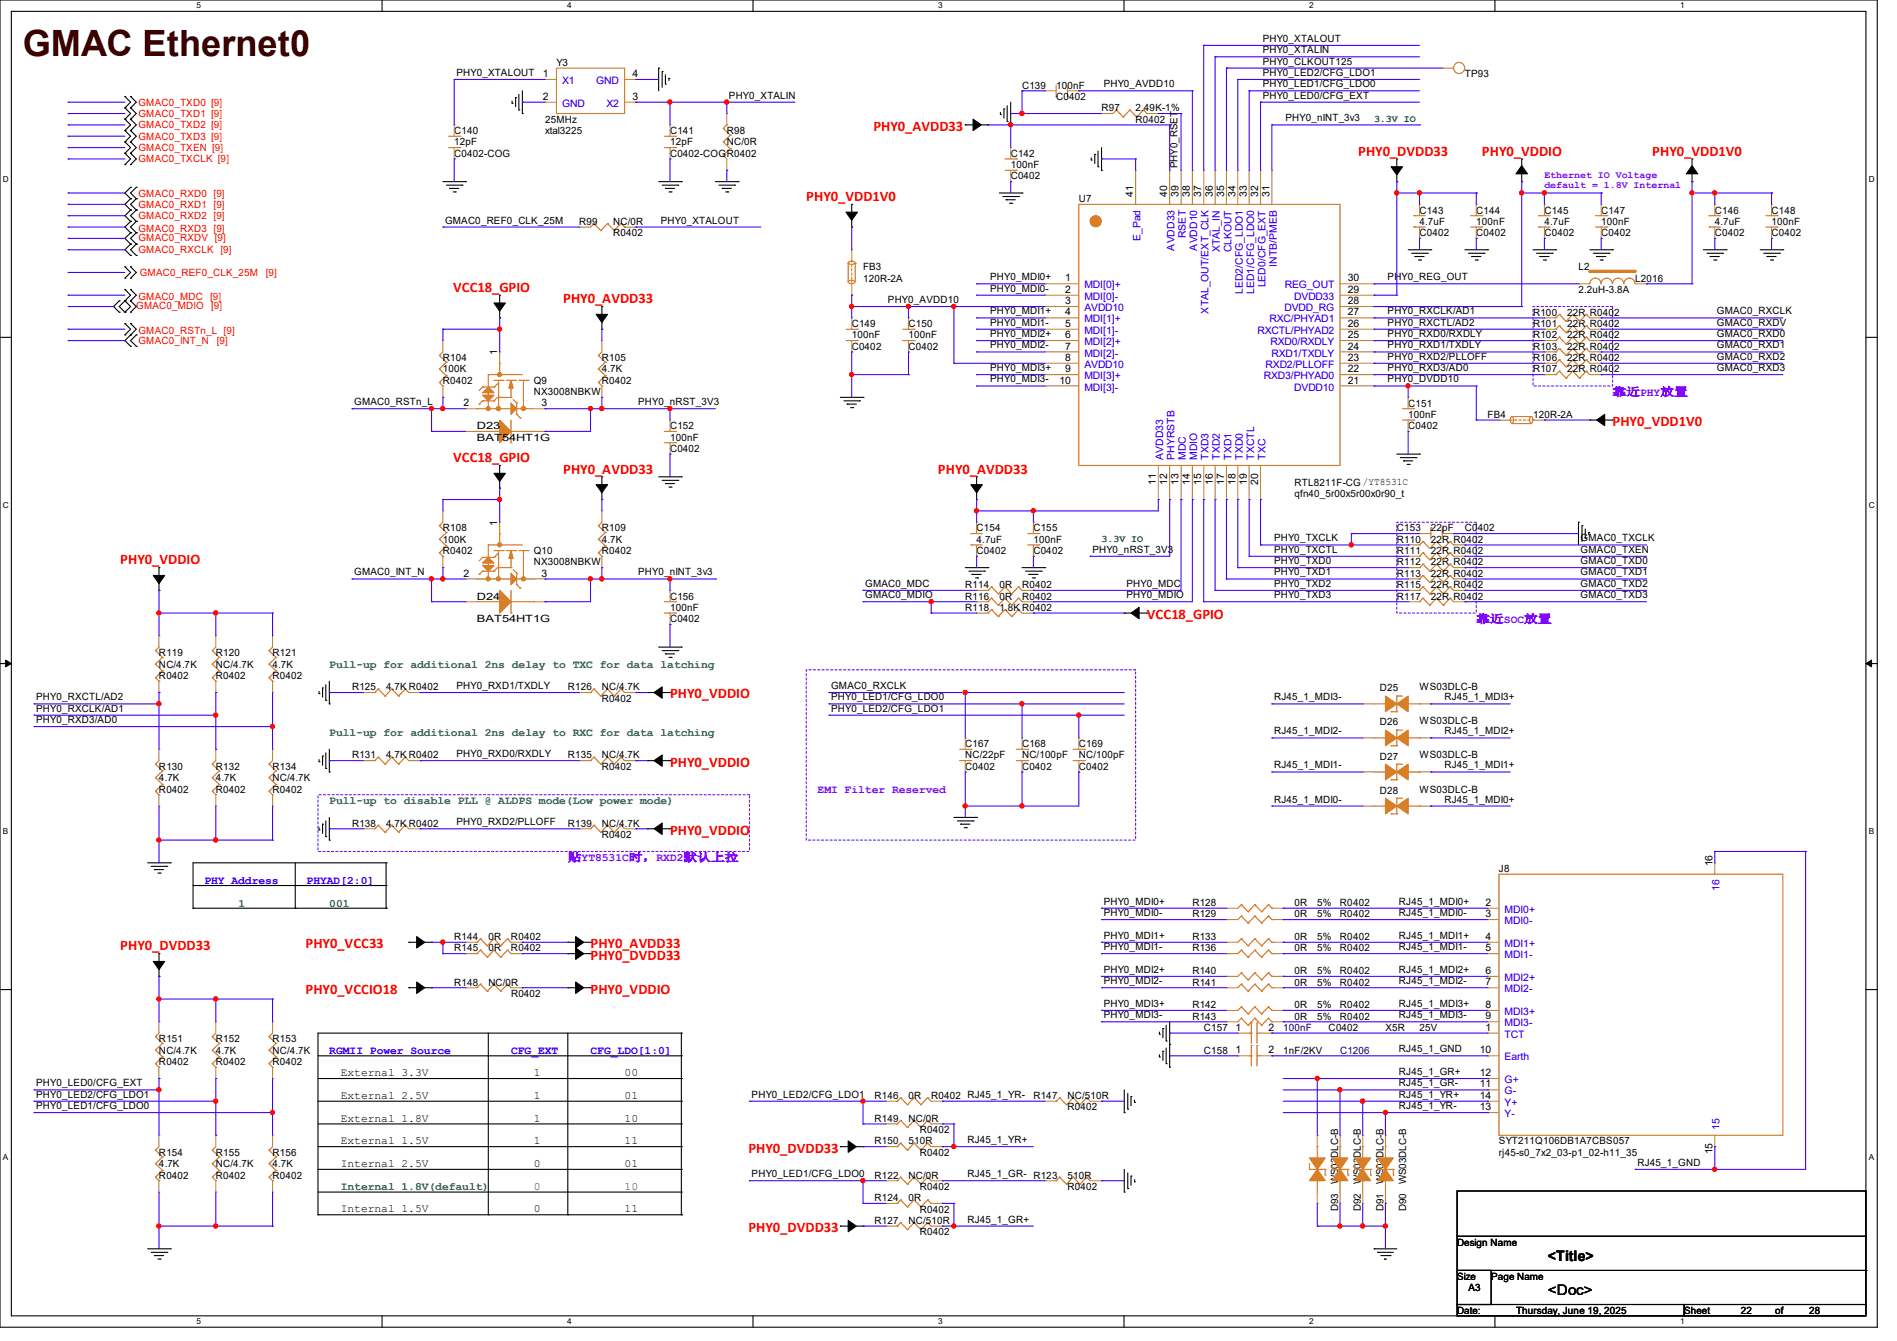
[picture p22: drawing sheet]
<svg xmlns="http://www.w3.org/2000/svg" width="297mm" height="210mm" viewBox="0 0 297 210" stroke-linecap="round" stroke-linejoin="round" font-family="sans-serif">
<defs><g id="words">
<text font-size="5.7" fill="#400000" x="3.6" y="8.8">GMAC Ethernet0</text>
<g font-size="2.3" fill="#f00">
<text x="136.7" y="20.5">PHY0_AVDD33</text>
<text x="212.6" y="24.4">PHY0_DVDD33</text>
<text x="232" y="24.4">PHY0_VDDIO</text>
<text x="258.7" y="24.4">PHY0_VDD1V0</text>
<text x="126.2" y="31.5">PHY0_VDD1V0</text>
<text x="71" y="45.7">VCC18_GPIO</text>
<text x="88.2" y="47.5">PHY0_AVDD33</text>
<text x="252.5" y="66.7">PHY0_VDD1V0</text>
<text x="71" y="72.4">VCC18_GPIO</text>
<text x="88.2" y="74.2">PHY0_AVDD33</text>
<text x="146.9" y="74.2">PHY0_AVDD33</text>
<text x="18.8" y="88.4">PHY0_VDDIO</text>
<text x="179.6" y="96.9">VCC18_GPIO</text>
<text x="104.9" y="109.4">PHY0_VDDIO</text>
<text x="104.9" y="120.1">PHY0_VDDIO</text>
<text x="104.9" y="130.7">PHY0_VDDIO</text>
<text x="18.8" y="148.8">PHY0_DVDD33</text>
<text x="47.8" y="148.5">PHY0_VCC33</text>
<text x="92.5" y="148.5">PHY0_AVDD33</text>
<text x="47.8" y="155.6">PHY0_VCCIO18</text>
<text x="92.5" y="155.6">PHY0_VDDIO</text>
<text x="92.5" y="150.3">PHY0_DVDD33</text>
<text x="117.2" y="180.5">PHY0_DVDD33</text>
<text x="117.2" y="193">PHY0_DVDD33</text>
</g>
<g font-size="2.3">
<text x="242.4" y="197.5">&lt;Title&gt;</text>
<text x="242.4" y="202.8">&lt;Doc&gt;</text>
</g>
<g font-size="1.8" fill="#8000ff">
<text x="252.5" y="62">靠近PHY放置</text>
<text x="231.1" y="97.5">靠近SOC放置</text>
<text x="128" y="124.2">EMI Filter Reserved</text>
<text x="88.9" y="134.9">贴YT8531C时，RXD2默认上拉</text>
</g>
<g font-size="1.8" fill="#008040">
<text x="51.6" y="104.6">Pull-up for additional 2ns delay to TXC for data latching</text>
<text x="51.6" y="115.3">Pull-up for additional 2ns delay to RXC for data latching</text>
<text x="51.6" y="126">Pull-up to disable PLL @ ALDPS mode(Low power mode)</text>
<text x="37.3" y="142">1</text>
<text x="51.6" y="142">001</text>
<text x="53.3" y="186.4">Internal 1.8V(default)</text>
<text x="83.6" y="186.3">0</text>
<text x="97.8" y="186.3">10</text>
</g>
<g font-size="1.8" fill="#00f">
<text x="32" y="138.4">PHY Address</text>
<text x="48" y="138.4">PHYAD[2:0]</text>
<text x="51.6" y="165.1">RGMII Power Source</text>
<text x="80" y="165.1">CFG_EXT</text>
<text x="92.5" y="165.1">CFG_LDO[1:0]</text>
</g>
<g font-size="1.8">
<text x="53.3" y="172.1">External 2.5V</text>
<text x="53.3" y="168.5">External 3.3V</text>
<text x="83.6" y="172.1">1</text>
<text x="83.6" y="168.5">1</text>
<text x="97.8" y="168.5">00</text>
<text x="97.8" y="172.1">01</text>
<text x="53.3" y="179.2">External 1.5V</text>
<text x="53.3" y="175.6">External 1.8V</text>
<text x="83.6" y="179.2">1</text>
<text x="83.6" y="175.6">1</text>
<text x="97.8" y="175.6">10</text>
<text x="97.8" y="179.2">11</text>
<text x="53.3" y="182.8">Internal 2.5V</text>
<text x="83.6" y="182.8">0</text>
<text x="97.8" y="182.8">01</text>
<text x="53.3" y="189.9">Internal 1.5V</text>
<text x="83.6" y="189.9">0</text>
<text x="97.8" y="189.9">11</text>
</g>
<g font-size="1.6">
<text x="71.5" y="11.9">PHY0_XTALOUT</text>
<text x="87.1" y="10.3">Y3</text>
<text x="197.7" y="11.9">PHY0_LED2/CFG_LDO1</text>
<text x="197.7" y="10.1">PHY0_CLKOUT125</text>
<text x="197.7" y="8.3">PHY0_XTALIN</text>
<text x="197.7" y="6.6">PHY0_XTALOUT</text>
<text x="85" y="12.1">1</text>
<text x="85" y="15.6">2</text>
<text x="99" y="15.6">3</text>
<text x="99" y="12.1">4</text>
<text x="114.1" y="15.5">PHY0_XTALIN</text>
<text x="160" y="13.9">C139</text>
<text x="165.4" y="15.7">C0402</text>
<text x="165.4" y="13.9">100nF</text>
<text x="172.5" y="17.4">R97</text>
<text x="172.8" y="13.7">PHY0_AVDD10</text>
<text x="177.8" y="17.4">2.49K-1%</text>
<text x="197.7" y="15.5">PHY0_LED0/CFG_EXT</text>
<text x="197.7" y="13.7">PHY0_LED1/CFG_LDO0</text>
<text x="229.4" y="12.1">TP93</text>
<text x="71.1" y="21">C140</text>
<text x="71.1" y="22.8">12pF</text>
<text x="85.3" y="19.2">25MHz</text>
<text x="85.3" y="21">xtal3225</text>
<text x="104.9" y="21">C141</text>
<text x="104.9" y="22.8">12pF</text>
<text x="113.8" y="21">R98</text>
<text x="113.8" y="22.8">NC/0R</text>
<text x="177.8" y="19.2">R0402</text>
<text x="201.3" y="19">PHY0_nINT_3v3</text>
<text x="71.1" y="24.6">C0402-COG</text>
<text x="104.9" y="24.6">C0402-COGR0402</text>
<text x="158.2" y="24.6">C142</text>
<text x="158.2" y="26.3">100nF</text>
<text x="158.2" y="28.1">C0402</text>
<text x="184.4" y="26.3" transform="rotate(-90 184.4 26.3)">PHY0_RSET</text>
<text x="69.7" y="35">GMAC0_REF0_CLK_25M</text>
<text x="90.7" y="35.2">R99</text>
<text x="96" y="35.2">NC/0R</text>
<text x="103.5" y="35">PHY0_XTALOUT</text>
<text x="168.9" y="31.7">U7</text>
<text x="177.4" y="30.8" transform="rotate(-90 177.4 30.8)">41</text>
<text x="182.8" y="30.8" transform="rotate(-90 182.8 30.8)">40</text>
<text x="184.5" y="30.8" transform="rotate(-90 184.5 30.8)">39</text>
<text x="186.3" y="30.8" transform="rotate(-90 186.3 30.8)">38</text>
<text x="188.1" y="30.8" transform="rotate(-90 188.1 30.8)">37</text>
<text x="189.9" y="30.8" transform="rotate(-90 189.9 30.8)">36</text>
<text x="191.6" y="30.8" transform="rotate(-90 191.6 30.8)">35</text>
<text x="193.4" y="30.8" transform="rotate(-90 193.4 30.8)">34</text>
<text x="195.2" y="30.8" transform="rotate(-90 195.2 30.8)">33</text>
<text x="197" y="30.8" transform="rotate(-90 197 30.8)">32</text>
<text x="198.8" y="30.8" transform="rotate(-90 198.8 30.8)">31</text>
<text x="222.2" y="33.4">C143</text>
<text x="222.2" y="35.2">4.7uF</text>
<text x="231.1" y="33.4">C144</text>
<text x="231.1" y="35.2">100nF</text>
<text x="241.8" y="33.4">C145</text>
<text x="241.8" y="35.2">4.7uF</text>
<text x="250.7" y="33.4">C147</text>
<text x="250.7" y="35.2">100nF</text>
<text x="268.5" y="33.4">C146</text>
<text x="268.5" y="35.2">4.7uF</text>
<text x="277.4" y="33.4">C148</text>
<text x="277.4" y="35.2">100nF</text>
<text x="96" y="37">R0402</text>
<text x="222.2" y="37">C0402</text>
<text x="231.1" y="37">C0402</text>
<text x="241.8" y="37">C0402</text>
<text x="250.7" y="37">C0402</text>
<text x="268.5" y="37">C0402</text>
<text x="277.4" y="37">C0402</text>
<text x="135.1" y="42.3">FB3</text>
<text x="135.1" y="44.1">120R-2A</text>
<text x="139" y="47.5">PHY0_AVDD10</text>
<text x="155" y="43.9">PHY0_MDI0+</text>
<text x="155" y="45.7">PHY0_MDI0-</text>
<text x="166.8" y="44.1">1</text>
<text x="166.8" y="45.8">2</text>
<text x="166.8" y="47.6">3</text>
<text x="211" y="47.6">28</text>
<text x="211" y="45.8">29</text>
<text x="211" y="44.1">30</text>
<text x="217.3" y="43.9">PHY0_REG_OUT</text>
<text x="247.1" y="42.3">L2</text>
<text x="247.1" y="45.9">2.2uH-3.8A</text>
<text x="256" y="44.1">L2016</text>
<text x="133.3" y="51.2">C149</text>
<text x="133.3" y="53">100nF</text>
<text x="142.2" y="51.2">C150</text>
<text x="142.2" y="53">100nF</text>
<text x="155" y="49.2">PHY0_MDI1+</text>
<text x="155" y="52.8">PHY0_MDI2+</text>
<text x="155" y="51">PHY0_MDI1-</text>
<text x="166.8" y="49.4">4</text>
<text x="166.8" y="51.2">5</text>
<text x="166.8" y="53">6</text>
<text x="211" y="53">25</text>
<text x="211" y="51.2">26</text>
<text x="211" y="49.4">27</text>
<text x="217.3" y="49.2">PHY0_RXCLK/AD1</text>
<text x="217.3" y="51">PHY0_RXCTL/AD2</text>
<text x="217.3" y="52.8">PHY0_RXD0/RXDLY</text>
<text x="240" y="51.2">R101</text>
<text x="240" y="49.4">R100</text>
<text x="240" y="53">R102</text>
<text x="245.4" y="51.2">22R R0402</text>
<text x="245.4" y="49.4">22R R0402</text>
<text x="245.4" y="53">22R R0402</text>
<text x="268.8" y="49.2">GMAC0_RXCLK</text>
<text x="268.8" y="52.8">GMAC0_RXD0</text>
<text x="268.8" y="51">GMAC0_RXDV</text>
<text x="69.3" y="56.6">R104</text>
<text x="69.3" y="58.3">100K</text>
<text x="77.9" y="55.7" transform="rotate(-90 77.9 55.7)">1</text>
<text x="94.2" y="56.6">R105</text>
<text x="94.2" y="58.3">4.7K</text>
<text x="133.3" y="54.8">C0402</text>
<text x="142.2" y="54.8">C0402</text>
<text x="155" y="54.6">PHY0_MDI2-</text>
<text x="155" y="58.1">PHY0_MDI3+</text>
<text x="155" y="59.9">PHY0_MDI3-</text>
<text x="166.8" y="54.7">7</text>
<text x="166.8" y="56.5">8</text>
<text x="166.8" y="58.3">9</text>
<text x="211" y="58.3">22</text>
<text x="211" y="56.5">23</text>
<text x="211" y="54.7">24</text>
<text x="217.3" y="54.6">PHY0_RXD1/TXDLY</text>
<text x="217.3" y="58.1">PHY0_RXD3/AD0</text>
<text x="217.3" y="56.3">PHY0_RXD2/PLLOFF</text>
<text x="217.3" y="59.9">PHY0_DVDD10</text>
<text x="240" y="54.8">R103</text>
<text x="240" y="56.6">R106</text>
<text x="240" y="58.3">R107</text>
<text x="245.4" y="54.8">22R R0402</text>
<text x="245.4" y="56.6">22R R0402</text>
<text x="245.4" y="58.3">22R R0402</text>
<text x="268.8" y="58.1">GMAC0_RXD3</text>
<text x="268.8" y="56.3">GMAC0_RXD2</text>
<text x="268.8" y="54.6">GMAC0_RXD1</text>
<text x="55.5" y="63.5">GMAC0_RSTn_L</text>
<text x="69.3" y="60.1">R0402</text>
<text x="72.6" y="63.6">2</text>
<text x="83.6" y="60.1">Q9</text>
<text x="83.6" y="61.9">NX3008NBKW</text>
<text x="84.8" y="63.6">3</text>
<text x="94.2" y="60.1">R0402</text>
<text x="99.9" y="63.5">PHY0_nRST_3V3</text>
<text x="165.9" y="60.1">10</text>
<text x="211" y="60.1">21</text>
<text x="220.5" y="63.7">C151</text>
<text x="220.5" y="65.4">100nF</text>
<text x="232.9" y="65.4">FB4</text>
<text x="240" y="65.4">120R-2A</text>
<text x="74.7" y="67.2">D23</text>
<text x="74.7" y="69">BAT54HT1G</text>
<text x="104.9" y="67.2">C152</text>
<text x="104.9" y="69">100nF</text>
<text x="104.9" y="70.8">C0402</text>
<text x="220.5" y="67.2">C0402</text>
<text x="181" y="75.9" transform="rotate(-90 181 75.9)">11</text>
<text x="182.8" y="75.9" transform="rotate(-90 182.8 75.9)">12</text>
<text x="184.5" y="75.9" transform="rotate(-90 184.5 75.9)">13</text>
<text x="186.3" y="75.9" transform="rotate(-90 186.3 75.9)">14</text>
<text x="188.1" y="75.9" transform="rotate(-90 188.1 75.9)">15</text>
<text x="189.9" y="75.9" transform="rotate(-90 189.9 75.9)">16</text>
<text x="191.6" y="75.9" transform="rotate(-90 191.6 75.9)">17</text>
<text x="193.4" y="75.9" transform="rotate(-90 193.4 75.9)">18</text>
<text x="195.2" y="75.9" transform="rotate(-90 195.2 75.9)">19</text>
<text x="197" y="75.9" transform="rotate(-90 197 75.9)">20</text>
<text x="202.7" y="76.1">RTL8211F-CG /YT8531C</text>
<text x="202.7" y="77.9">qfn40_5r00x5r00x0r90_t</text>
<text x="69.3" y="83.2">R108</text>
<text x="77.9" y="82.3" transform="rotate(-90 77.9 82.3)">1</text>
<text x="94.2" y="83.2">R109</text>
<text x="152.9" y="83.2">C154</text>
<text x="161.8" y="83.2">C155</text>
<text x="218.7" y="83.2">C153</text>
<text x="224" y="83.2">22pF</text>
<text x="229.4" y="83.2">C0402</text>
<text x="69.3" y="85">100K</text>
<text x="69.3" y="86.8">R0402</text>
<text x="83.6" y="86.8">Q10</text>
<text x="83.6" y="88.6">NX3008NBKW</text>
<text x="94.2" y="85">4.7K</text>
<text x="94.2" y="86.8">R0402</text>
<text x="152.9" y="85">4.7uF</text>
<text x="152.9" y="86.8">C0402</text>
<text x="161.8" y="85">100nF</text>
<text x="161.8" y="86.8">C0402</text>
<text x="171" y="86.6">PHY0_nRST_3V3</text>
<text x="199.5" y="84.8">PHY0_TXCLK</text>
<text x="199.5" y="88.3">PHY0_TXD0</text>
<text x="199.5" y="86.6">PHY0_TXCTL</text>
<text x="218.7" y="85">R110</text>
<text x="218.7" y="88.6">R112</text>
<text x="218.7" y="86.8">R111</text>
<text x="224" y="85">22R R0402</text>
<text x="224" y="88.6">22R R0402</text>
<text x="224" y="86.8">22R R0402</text>
<text x="247.5" y="84.8">GMAC0_TXCLK</text>
<text x="247.5" y="86.6">GMAC0_TXEN</text>
<text x="247.5" y="88.3">GMAC0_TXD0</text>
<text x="55.5" y="90.1">GMAC0_INT_N</text>
<text x="72.6" y="90.3">2</text>
<text x="74.7" y="93.9">D24</text>
<text x="84.8" y="90.3">3</text>
<text x="99.9" y="90.1">PHY0_nINT_3v3</text>
<text x="104.9" y="93.9">C156</text>
<text x="104.9" y="95.7">100nF</text>
<text x="135.5" y="93.7">GMAC0_MDIO</text>
<text x="135.5" y="91.9">GMAC0_MDC</text>
<text x="151.1" y="95.7">R118</text>
<text x="151.1" y="92.1">R114</text>
<text x="151.1" y="93.9">R116</text>
<text x="156.5" y="95.7">1.8K R0402</text>
<text x="156.5" y="92.1">0R</text>
<text x="156.5" y="93.9">0R</text>
<text x="160" y="92.1">R0402</text>
<text x="160" y="93.9">R0402</text>
<text x="176.4" y="93.7">PHY0_MDIO</text>
<text x="176.4" y="91.9">PHY0_MDC</text>
<text x="199.5" y="90.1">PHY0_TXD1</text>
<text x="199.5" y="93.7">PHY0_TXD3</text>
<text x="199.5" y="91.9">PHY0_TXD2</text>
<text x="218.7" y="92.1">R115</text>
<text x="218.7" y="93.9">R117</text>
<text x="218.7" y="90.3">R113</text>
<text x="224" y="92.1">22R R0402</text>
<text x="224" y="93.9">22R R0402</text>
<text x="224" y="90.3">22R R0402</text>
<text x="247.5" y="91.9">GMAC0_TXD2</text>
<text x="247.5" y="90.1">GMAC0_TXD1</text>
<text x="247.5" y="93.7">GMAC0_TXD3</text>
<text x="74.7" y="97.4">BAT54HT1G</text>
<text x="104.9" y="97.4">C0402</text>
<text x="24.9" y="102.8">R119</text>
<text x="24.9" y="104.6">NC/4.7K</text>
<text x="24.9" y="106.3">R0402</text>
<text x="33.8" y="102.8">R120</text>
<text x="33.8" y="104.6">NC/4.7K</text>
<text x="33.8" y="106.3">R0402</text>
<text x="42.7" y="102.8">R121</text>
<text x="42.7" y="104.6">4.7K</text>
<text x="42.7" y="106.3">R0402</text>
<text x="71.5" y="107.9">PHY0_RXD1/TXDLY</text>
<text x="130.1" y="107.9">GMAC0_RXCLK</text>
<text x="5.7" y="111.5">PHY0_RXCLK/AD1</text>
<text x="5.7" y="109.7">PHY0_RXCTL/AD2</text>
<text x="5.7" y="113.2">PHY0_RXD3/AD0</text>
<text x="55.1" y="108.1">R125</text>
<text x="60.5" y="108.1">4.7K R0402</text>
<text x="88.9" y="108.1">R126</text>
<text x="94.2" y="109.9">R0402</text>
<text x="94.2" y="108.1">NC/4.7K</text>
<text x="130.1" y="109.7">PHY0_LED1/CFG_LDO0</text>
<text x="130.1" y="111.5">PHY0_LED2/CFG_LDO1</text>
<text x="199.5" y="109.7">RJ45_1_MDI3-</text>
<text x="216" y="108.3">D25</text>
<text x="216" y="113.6">D26</text>
<text x="222.2" y="108.1">WS03DLC-B</text>
<text x="222.2" y="113.5">WS03DLC-B</text>
<text x="226.1" y="109.7">RJ45_1_MDI3+</text>
<text x="55.1" y="118.8">R131</text>
<text x="60.5" y="118.8">4.7K R0402</text>
<text x="71.5" y="118.6">PHY0_RXD0/RXDLY</text>
<text x="88.9" y="118.8">R135</text>
<text x="94.2" y="118.8">NC/4.7K</text>
<text x="151.1" y="117">C167</text>
<text x="151.1" y="118.8">NC/22pF</text>
<text x="160" y="117">C168</text>
<text x="160" y="118.8">NC/100pF</text>
<text x="168.9" y="117">C169</text>
<text x="168.9" y="118.8">NC/100pF</text>
<text x="199.5" y="115">RJ45_1_MDI2-</text>
<text x="216" y="119">D27</text>
<text x="222.2" y="118.8">WS03DLC-B</text>
<text x="226.1" y="115">RJ45_1_MDI2+</text>
<text x="24.9" y="120.6">R130</text>
<text x="24.9" y="122.3">4.7K</text>
<text x="24.9" y="124.1">R0402</text>
<text x="33.8" y="120.6">R132</text>
<text x="33.8" y="122.3">4.7K</text>
<text x="33.8" y="124.1">R0402</text>
<text x="42.7" y="120.6">R134</text>
<text x="42.7" y="122.3">NC/4.7K</text>
<text x="42.7" y="124.1">R0402</text>
<text x="94.2" y="120.6">R0402</text>
<text x="151.1" y="120.6">C0402</text>
<text x="160" y="120.6">C0402</text>
<text x="168.9" y="120.6">C0402</text>
<text x="199.5" y="120.4">RJ45_1_MDI1-</text>
<text x="199.5" y="125.7">RJ45_1_MDI0-</text>
<text x="216" y="124.3">D28</text>
<text x="222.2" y="124.1">WS03DLC-B</text>
<text x="226.1" y="120.4">RJ45_1_MDI1+</text>
<text x="226.1" y="125.7">RJ45_1_MDI0+</text>
<text x="55.1" y="129.5">R138</text>
<text x="60.5" y="129.5">4.7K R0402</text>
<text x="71.5" y="129.2">PHY0_RXD2/PLLOFF</text>
<text x="88.9" y="129.5">R139</text>
<text x="94.2" y="131.2">R0402</text>
<text x="94.2" y="129.5">NC/4.7K</text>
<text x="234.7" y="136.6">J8</text>
<text x="268.1" y="135.7" transform="rotate(-90 268.1 135.7)">16</text>
<text x="172.8" y="141.7">PHY0_MDI0+</text>
<text x="172.8" y="143.5">PHY0_MDI0-</text>
<text x="186.7" y="141.9">R128</text>
<text x="186.7" y="143.7">R129</text>
<text x="202.7" y="141.9">0R</text>
<text x="202.7" y="143.7">0R</text>
<text x="206.2" y="141.9">5%</text>
<text x="206.2" y="143.7">5%</text>
<text x="209.8" y="141.9">R0402</text>
<text x="209.8" y="143.7">R0402</text>
<text x="219" y="141.7">RJ45_1_MDI0+</text>
<text x="219" y="143.5">RJ45_1_MDI0-</text>
<text x="232.6" y="141.9">2</text>
<text x="232.6" y="143.6">3</text>
<text x="71.1" y="149">R145</text>
<text x="71.1" y="147.2">R144</text>
<text x="76.5" y="149">0R</text>
<text x="76.5" y="147.2">0R</text>
<text x="80" y="149">R0402</text>
<text x="80" y="147.2">R0402</text>
<text x="172.8" y="147">PHY0_MDI1+</text>
<text x="172.8" y="148.8">PHY0_MDI1-</text>
<text x="186.7" y="147.2">R133</text>
<text x="186.7" y="149">R136</text>
<text x="202.7" y="147.2">0R</text>
<text x="202.7" y="149">0R</text>
<text x="206.2" y="147.2">5%</text>
<text x="206.2" y="149">5%</text>
<text x="209.8" y="147.2">R0402</text>
<text x="209.8" y="149">R0402</text>
<text x="219" y="147">RJ45_1_MDI1+</text>
<text x="219" y="148.8">RJ45_1_MDI1-</text>
<text x="232.6" y="149">5</text>
<text x="232.6" y="147.2">4</text>
<text x="71.1" y="154.3">R148</text>
<text x="76.5" y="154.3">NC/0R</text>
<text x="172.8" y="152.4">PHY0_MDI2+</text>
<text x="172.8" y="154.1">PHY0_MDI2-</text>
<text x="186.7" y="152.6">R140</text>
<text x="186.7" y="154.3">R141</text>
<text x="202.7" y="152.6">0R</text>
<text x="202.7" y="154.3">0R</text>
<text x="206.2" y="152.6">5%</text>
<text x="206.2" y="154.3">5%</text>
<text x="209.8" y="152.6">R0402</text>
<text x="209.8" y="154.3">R0402</text>
<text x="219" y="152.4">RJ45_1_MDI2+</text>
<text x="219" y="154.1">RJ45_1_MDI2-</text>
<text x="232.6" y="154.3">7</text>
<text x="232.6" y="152.5">6</text>
<text x="80" y="156.1">R0402</text>
<text x="172.8" y="157.7">PHY0_MDI3+</text>
<text x="172.8" y="159.5">PHY0_MDI3-</text>
<text x="186.7" y="157.9">R142</text>
<text x="186.7" y="159.7">R143</text>
<text x="188.5" y="161.5">C157</text>
<text x="193.5" y="161.4">1</text>
<text x="198.6" y="161.4">2</text>
<text x="202.7" y="157.9">0R</text>
<text x="202.7" y="159.7">0R</text>
<text x="206.2" y="157.9">5%</text>
<text x="206.2" y="159.7">5%</text>
<text x="208" y="161.5">C0402</text>
<text x="209.8" y="157.9">R0402</text>
<text x="209.8" y="159.7">R0402</text>
<text x="216.9" y="161.5">X5R</text>
<text x="219" y="157.7">RJ45_1_MDI3+</text>
<text x="219" y="159.5">RJ45_1_MDI3-</text>
<text x="222.2" y="161.5">25V</text>
<text x="232.6" y="161.4">1</text>
<text x="232.6" y="157.9">8</text>
<text x="232.6" y="159.6">9</text>
<text x="24.9" y="163.2">R151</text>
<text x="24.9" y="165">NC/4.7K</text>
<text x="24.9" y="166.8">R0402</text>
<text x="33.8" y="163.2">R152</text>
<text x="33.8" y="165">4.7K</text>
<text x="33.8" y="166.8">R0402</text>
<text x="42.7" y="163.2">R153</text>
<text x="42.7" y="165">NC/4.7K</text>
<text x="42.7" y="166.8">R0402</text>
<text x="188.5" y="165">C158</text>
<text x="193.5" y="165">1</text>
<text x="198.6" y="165">2</text>
<text x="200.9" y="165">1nF/2KV</text>
<text x="219" y="164.8">RJ45_1_GND</text>
<text x="231.7" y="165">10</text>
<text x="5.7" y="170.1">PHY0_LED0/CFG_EXT</text>
<text x="5.7" y="173.7">PHY0_LED1/CFG_LDO0</text>
<text x="5.7" y="171.9">PHY0_LED2/CFG_LDO1</text>
<text x="117.7" y="171.9">PHY0_LED2/CFG_LDO1</text>
<text x="136.9" y="172.1">R146</text>
<text x="142.2" y="172.1">0R</text>
<text x="145.8" y="172.1">R0402 RJ45_1_YR-</text>
<text x="161.8" y="172.1">R147</text>
<text x="167.1" y="173.9">R0402</text>
<text x="167.1" y="172.1">NC/510R</text>
<text x="219" y="170.1">RJ45_1_GR-</text>
<text x="219" y="171.9">RJ45_1_YR+</text>
<text x="219" y="173.7">RJ45_1_YR-</text>
<text x="219" y="168.4">RJ45_1_GR+</text>
<text x="231.7" y="168.5">12</text>
<text x="231.7" y="170.3">11</text>
<text x="231.7" y="173.9">13</text>
<text x="231.7" y="172.1">14</text>
<text x="136.9" y="179.2">R150</text>
<text x="136.9" y="175.7">R149</text>
<text x="142.2" y="179.2">510R</text>
<text x="142.2" y="175.7">NC/0R</text>
<text x="144" y="177.5">R0402</text>
<text x="151.5" y="179">RJ45_1_YR+</text>
<text x="234.7" y="179.2">SYT211Q106DB1A7CBS057</text>
<text x="24.9" y="181">R154</text>
<text x="24.9" y="182.8">4.7K</text>
<text x="24.9" y="184.6">R0402</text>
<text x="33.8" y="181">R155</text>
<text x="33.8" y="182.8">NC/4.7K</text>
<text x="33.8" y="184.6">R0402</text>
<text x="42.7" y="181">R156</text>
<text x="42.7" y="182.8">4.7K</text>
<text x="42.7" y="184.6">R0402</text>
<text x="117.7" y="184.4">PHY0_LED1/CFG_LDO0</text>
<text x="136.9" y="184.6">R122</text>
<text x="142.2" y="184.6">NC/0R</text>
<text x="144" y="181">R0402</text>
<text x="151.5" y="184.4">RJ45_1_GR- R123</text>
<text x="167.1" y="184.6">510R</text>
<text x="209.5" y="185.5" transform="rotate(-90 209.5 185.5)">WS03DLC-B</text>
<text x="213.1" y="185.5" transform="rotate(-90 213.1 185.5)">WS03DLC-B</text>
<text x="216.6" y="185.5" transform="rotate(-90 216.6 185.5)">WS03DLC-B</text>
<text x="220.2" y="185.5" transform="rotate(-90 220.2 185.5)">WS03DLC-B</text>
<text x="234.7" y="181">rj45-s0_7x2_03-p1_02-h11_35</text>
<text x="256.4" y="182.6">RJ45_1_GND</text>
<text x="268.1" y="180.8" transform="rotate(-90 268.1 180.8)">15</text>
<text x="136.9" y="188.1">R124</text>
<text x="136.9" y="191.7">R127</text>
<text x="142.2" y="188.1">0R</text>
<text x="142.2" y="191.7">NC/510R</text>
<text x="144" y="189.9">R0402</text>
<text x="144" y="186.3">R0402</text>
<text x="151.5" y="191.5">RJ45_1_GR+</text>
<text x="167.1" y="186.3">R0402</text>
<text x="209.5" y="189.7" transform="rotate(-90 209.5 189.7)">D93</text>
<text x="213.1" y="189.7" transform="rotate(-90 213.1 189.7)">D92</text>
<text x="216.6" y="189.7" transform="rotate(-90 216.6 189.7)">D91</text>
<text x="220.2" y="189.7" transform="rotate(-90 220.2 189.7)">D90</text>
<text x="144" y="193.5">R0402</text>
<text x="228.1" y="195.1">Design Name</text>
<text x="228.1" y="200.4">Size</text>
<text x="229.9" y="202.2">A3</text>
<text x="233.5" y="200.4">Page Name</text>
<text x="228.1" y="205.7">Date:</text>
<text x="237.4" y="205.7">Thursday, June 19, 2025</text>
<text x="263.7" y="205.7">Sheet</text>
<text x="272.6" y="205.7">22</text>
<text x="277.9" y="205.7">of</text>
<text x="283.2" y="205.7">28</text>
</g>
<g font-size="1.6" fill="#f00">
<text x="21.7" y="16.6">GMAC0_TXD0 [9]</text>
<text x="21.7" y="18.3">GMAC0_TXD1 [9]</text>
<text x="21.7" y="20.1">GMAC0_TXD2 [9]</text>
<text x="21.7" y="23.7">GMAC0_TXEN [9]</text>
<text x="21.7" y="21.9">GMAC0_TXD3 [9]</text>
<text x="21.7" y="25.4">GMAC0_TXCLK [9]</text>
<text x="21.7" y="30.8">GMAC0_RXD0 [9]</text>
<text x="21.7" y="34.3">GMAC0_RXD2 [9]</text>
<text x="21.7" y="32.6">GMAC0_RXD1 [9]</text>
<text x="21.7" y="36.3">GMAC0_RXD3 [9]</text>
<text x="21.7" y="37.7">GMAC0_RXDV [9]</text>
<text x="21.7" y="39.7">GMAC0_RXCLK [9]</text>
<text x="21.7" y="46.9">GMAC0_MDC</text>
<text x="21.9" y="43.2">GMAC0_REF0_CLK_25M</text>
<text x="32.9" y="46.9">[9]</text>
<text x="41.6" y="43.2">[9]</text>
<text x="21.3" y="48.4">GMAC0_MDIO</text>
<text x="21.7" y="52.3">GMAC0_RSTn_L [9]</text>
<text x="21.7" y="53.9">GMAC0_INT_N</text>
<text x="33.1" y="48.4">[9]</text>
<text x="34" y="53.9">[9]</text>
</g>
<g font-size="1.6" fill="#00c">
<text x="88" y="13.2">X1</text>
<text x="88" y="16.7">GND</text>
<text x="93.3" y="13.2">GND</text>
<text x="95" y="16.7">X2</text>
<text x="178.6" y="37.8" transform="rotate(-90 178.6 37.8)">E_Pad</text>
<text x="183.9" y="39.2" transform="rotate(-90 183.9 39.2)">AVDD33</text>
<text x="185.7" y="37.3" transform="rotate(-90 185.7 37.3)">RSET</text>
<text x="187.5" y="39.2" transform="rotate(-90 187.5 39.2)">AVDD10</text>
<text x="191" y="39.5" transform="rotate(-90 191 39.5)">XTAL_IN</text>
<text x="192.8" y="39.5" transform="rotate(-90 192.8 39.5)">CLKOUT</text>
<text x="199.9" y="41.8" transform="rotate(-90 199.9 41.8)">INTB/PMEB</text>
<text x="169.8" y="45.2">MDI[0]+</text>
<text x="169.8" y="46.9">MDI[0]-</text>
<text x="194.6" y="46" transform="rotate(-90 194.6 46)">LED2/CFG_LDO1</text>
<text x="196.3" y="46" transform="rotate(-90 196.3 46)">LED1/CFG_LDO0</text>
<text x="198.1" y="45" transform="rotate(-90 198.1 45)">LED0/CFG_EXT</text>
<text x="201.2" y="45.2">REG_OUT</text>
<text x="202.6" y="46.9">DVDD33</text>
<text x="169.8" y="48.7">AVDD10</text>
<text x="169.8" y="50.5">MDI[1]+</text>
<text x="169.8" y="52.3">MDI[1]-</text>
<text x="189.2" y="49.1" transform="rotate(-90 189.2 49.1)">XTAL_OUT/EXT_CLK</text>
<text x="196.9" y="52.3">RXCTL/PHYAD2</text>
<text x="198.8" y="50.5">RXC/PHYAD1</text>
<text x="201.1" y="48.7">DVDD_RG</text>
<text x="169.8" y="54.1">MDI[2]+</text>
<text x="169.8" y="55.8">MDI[2]-</text>
<text x="169.8" y="57.6">AVDD10</text>
<text x="169.8" y="59.4">MDI[3]+</text>
<text x="197.9" y="59.4">RXD3/PHYAD0</text>
<text x="198.2" y="57.6">RXD2/PLLOFF</text>
<text x="198.9" y="54.1">RXD0/RXDLY</text>
<text x="199.1" y="55.8">RXD1/TXDLY</text>
<text x="169.8" y="61.2">MDI[3]-</text>
<text x="202.6" y="61.2">DVDD10</text>
<text x="182.1" y="72" transform="rotate(-90 182.1 72)">AVDD33</text>
<text x="183.9" y="72" transform="rotate(-90 183.9 72)">PHYRSTB</text>
<text x="185.7" y="72" transform="rotate(-90 185.7 72)">MDC</text>
<text x="187.5" y="72" transform="rotate(-90 187.5 72)">MDIO</text>
<text x="189.2" y="72" transform="rotate(-90 189.2 72)">TXD3</text>
<text x="191" y="72" transform="rotate(-90 191 72)">TXD2</text>
<text x="192.8" y="72" transform="rotate(-90 192.8 72)">TXD1</text>
<text x="194.6" y="72" transform="rotate(-90 194.6 72)">TXD0</text>
<text x="196.3" y="72" transform="rotate(-90 196.3 72)">TXCTL</text>
<text x="198.1" y="72" transform="rotate(-90 198.1 72)">TXC</text>
<text x="235.6" y="143">MDI0+</text>
<text x="269.2" y="139.6" transform="rotate(-90 269.2 139.6)">16</text>
<text x="235.6" y="144.7">MDI0-</text>
<text x="235.6" y="148.3">MDI1+</text>
<text x="235.6" y="155.4">MDI2-</text>
<text x="235.6" y="153.6">MDI2+</text>
<text x="235.6" y="150.1">MDI1-</text>
<text x="235.6" y="159">MDI3+</text>
<text x="235.6" y="160.7">MDI3-</text>
<text x="235.6" y="162.5">TCT</text>
<text x="235.6" y="166.1">Earth</text>
<text x="235.6" y="169.6">G+</text>
<text x="235.6" y="171.4">G-</text>
<text x="235.6" y="173.2">Y+</text>
<text x="235.6" y="175">Y-</text>
<text x="269.2" y="176.9" transform="rotate(-90 269.2 176.9)">15</text>
</g>
<g font-size="1.6" fill="#008000">
<text x="215.1" y="19">3.3V IO</text>
<text x="172.5" y="84.8">3.3V IO</text>
</g>
<g font-size="1.6" fill="#8000ff">
<text x="241.8" y="27.9">Ethernet IO Voltage</text>
<text x="241.8" y="29.5">default = 1.8V Internal</text>
</g>
<g font-size="1.6" fill="#000080">
<text x="200.9" y="161.5">100nF</text>
<text x="209.8" y="165">C1206</text>
</g>
<g font-size="1.3">
<text x="30.8" y="1.3">5</text>
<text x="88.8" y="1.3">4</text>
<text x="146.9" y="1.3">3</text>
<text x="205" y="1.3">2</text>
<text x="263.1" y="1.3">1</text>
<text x=".5" y="28.4">D</text>
<text x="292.6" y="28.4">D</text>
<text x=".5" y="79.5">C</text>
<text x="292.6" y="79.5">C</text>
<text x=".5" y="130.6">B</text>
<text x="292.6" y="130.6">B</text>
<text x=".5" y="181.7">A</text>
<text x="292.6" y="181.7">A</text>
<text x="30.8" y="207.4">5</text>
<text x="88.8" y="207.4">4</text>
<text x="146.9" y="207.4">3</text>
<text x="205" y="207.4">2</text>
<text x="263.1" y="207.4">1</text>
</g>
</g></defs>
<path d="M0 0h293.9v207.9h-293.9zM1.8 1.8h290.3v204.3h-290.3z" fill="none" stroke="#000" stroke-width=".17"/>
<g fill="#fff">
<path d="M30.8 .2h.7v1.4h-.7z"/>
<path d="M30.8 206.2h.7v1.4h-.7z"/>
</g>
<path d="M59.8 0v1.8M59.8 206.1v1.8" fill="none" stroke="#000" stroke-width=".17"/>
<g fill="#fff">
<path d="M88.8 .2h.7v1.4h-.7z"/>
<path d="M88.8 206.2h.7v1.4h-.7z"/>
</g>
<path d="M117.9 0v1.8M117.9 206.1v1.8" fill="none" stroke="#000" stroke-width=".17"/>
<g fill="#fff">
<path d="M146.9 .2h.7v1.4h-.7z"/>
<path d="M146.9 206.2h.7v1.4h-.7z"/>
</g>
<path d="M176 0v1.8M176 206.1v1.8" fill="none" stroke="#000" stroke-width=".17"/>
<g fill="#fff">
<path d="M205 .2h.7v1.4h-.7z"/>
<path d="M205 206.2h.7v1.4h-.7z"/>
</g>
<path d="M234.1 0v1.8M234.1 206.1v1.8" fill="none" stroke="#000" stroke-width=".17"/>
<g fill="#fff">
<path d="M263.1 .2h.6v1.4h-.6z"/>
<path d="M263.1 206.2h.6v1.4h-.6z"/>
<path d="M.5 27.3h.9v1.4h-.9z"/>
<path d="M292.6 27.3h.9v1.4h-.9z"/>
<path d="M.5 78.4h.9v1.4h-.9z"/>
<path d="M292.6 78.4h.9v1.4h-.9z"/>
</g>
<path d="M0 52.8h1.8M292.1 52.8h1.8" fill="none" stroke="#000" stroke-width=".17"/>
<g fill="#fff">
<path d="M.5 129.5h.8v1.4h-.8z"/>
<path d="M292.6 129.5h.8v1.4h-.8z"/>
</g>
<path d="M0 103.9h1.8M292.1 103.9h1.8" fill="none" stroke="#000" stroke-width=".17"/>
<path d="M.9 103.4l.9 .5-.9 .5zM292.1 103.9l.9-.5v1z" fill="#000" stroke="#000" stroke-width=".16"/>
<g fill="#fff">
<path d="M.5 180.5h.8v1.4h-.8z"/>
<path d="M292.6 180.5h.8v1.4h-.8z"/>
</g>
<g fill="none" stroke="#000" stroke-width=".17">
<path d="M19.6 16.9h.1M19.6 15.1h.1M19.6 18.7h.1M19.6 15.1l.8 .9-.8 .9M19.6 16.9l.8 .9-.8 .9M19.6 18.7l.8 .9-.8 .8M20.4 16.9h.1M20.4 15.1h.1M20.4 18.7h.1M20.4 15.1l.9 .9-.9 .9M20.4 16.9l.9 .9-.9 .9M20.4 18.7l.9 .9-.9 .8"/>
<path d="M80.2 16.2h.1M80.2 15.8v.4M80.7 15.3h.1M80.7 15.3v1.4M81.2 17.2h.1M81.2 14.8v2.4M81.8 17.8h.1M81.8 14.2v3.6M103.1 10.7h.1M103.1 10.7v3.5M103.7 11.2h.1M103.7 11.2v2.5"/>
<path d="M104.2 13.2h.1M104.2 11.7v1.5M104.7 12.3h.1M104.7 12.3v.3M151.1 19.6h.1M151.1 19.6h2M153.5 19.6h1.2M154.7 19.6h.1M156.6 17.9h.1M156.6 17.6v.3M157.2 17.1h.1M157.2 17.1v1.4"/>
<path d="M157.7 19h.1M157.7 16.6v2.4M158.2 19.6h.1M158.2 16v3.6M19.6 20.4h.1M19.6 24h.1M19.6 22.2h.1M19.6 25.8h.1M19.6 22.2l.8 .9-.8 .9M19.6 20.4l.8 .9-.8 .9M19.6 24l.8 .9-.8 .9M20.4 20.4h.1"/>
<path d="M20.4 24h.1M20.4 22.2h.1M20.4 25.8h.1M20.4 29.3h.1M20.4 31.1h.1M20.4 32.9h.1M20.4 34.7h.1M20.4 36.4h.1M20.4 38.2h.1M20.4 22.2l.9 .9-.9 .9M20.4 20.4l.9 .9-.9 .9M20.4 24l.9 .9-.9 .9"/>
<path d="M20.4 29.3l-.8 .9 .8 .9M20.4 32.9l-.8 .9 .8 .9M20.4 31.1l-.8 .9 .8 .9M20.4 34.7l-.8 .9 .8 .8M20.4 36.4l-.8 .9 .8 .9M20.4 38.2l-.8 .9 .8 .9M21.3 31.1h.1M21.3 29.3h.1M21.3 34.7h.1M21.3 32.9h.1M21.3 36.4h.1M21.3 38.2h.1"/>
<path d="M21.3 29.3l-.9 .9 .9 .9M21.3 32.9l-.9 .9 .9 .9M21.3 31.1l-.9 .9 .9 .9M21.3 34.7l-.9 .9 .9 .8M21.3 36.4l-.9 .9 .9 .9M21.3 38.2l-.9 .9 .9 .9M69.3 28.4h3.6M69.9 29h2.4M70.4 29.5h.1M70.4 29.5h1.4M71 30.1h.3M71.3 30.1h.1"/>
<path d="M72.3 29h.1M72.9 28.4h.1M103.1 28.4h3.6M103.7 29h2.4M104.2 29.5h.1M104.2 29.5h1.4M104.7 30.1h.4M105.1 30.1h.1M106.1 29h.1M106.7 28.4h.1M112 28.4h3.6M112.6 29h2.4"/>
<path d="M113.1 29.5h.1M113.1 29.5h1.4M113.6 30.1h.4M114 30.1h.1M115 29h.1M115.6 28.4h.1M133.3 35.6h.1M133.3 32h.1M133.3 32v2M133.3 34.3v1.3M156.5 30.2h3.5M157 30.8h2.5"/>
<path d="M157.5 31.3h.1M157.5 31.3h1.5M158.1 31.8h.3M158.4 31.8h.1M159.5 30.8h.1M160 30.2h.1M170.9 25.1h.1M170.9 24.7v.4M171.4 24.2h.1M171.4 24.2v1.4M171.9 26.1h.1M171.9 23.7v2.4"/>
<path d="M172.5 26.7h.1M172.5 23.1v3.6M218.7 28.4h.1M218.7 24.9h.1M218.7 24.9v1.9M218.7 27.2v1.2M220.5 39.1h3.5M221 39.7h2.5M223.5 39.7h.1M224 39.1h.1M229.4 39.1h3.5M229.9 39.7h2.5"/>
<path d="M232.4 39.7h.1M232.9 39.1h.1M238.3 28.4h.1M238.3 24.9h.1M238.3 24.9v1.9M238.3 27.2v1.2M240 39.1h3.6M240.6 39.7h2.4M243 39.7h.1M243.6 39.1h.1M248.9 39.1h3.6M249.5 39.7h2.4"/>
<path d="M251.9 39.7h.1M252.5 39.1h.1M264.9 28.4h.1M264.9 24.9h.1M264.9 24.9v1.9M264.9 27.2v1.2M266.7 39.1h3.6M267.3 39.7h2.4M269.7 39.7h.1M270.3 39.1h.1M275.6 39.1h3.5M276.1 39.7h2.5"/>
<path d="M278.6 39.7h.1M279.1 39.1h.1M18.7 48.9h.1M18.7 47.1h.1M18.7 47.1l-.9 .9 .9 .9M19.6 43.6h.1M19.6 41.8h.1M19.6 47.1h.1M19.6 45.3h.1M19.6 52.5h.1M19.6 50.7h.1M19.6 48.9h.1"/>
<path d="M19.6 41.8l.8 .9-.8 .9M19.6 45.3l.8 .9-1.7 1.8 .9 .9M19.6 50.7l.8 .9-.8 .9M19.6 47.1l.8 .9-.8 .9M20.4 43.6h.1M20.4 41.8h.1M20.4 40h.1M20.4 47.1h.1M20.4 45.3h.1M20.4 52.5h.1M20.4 50.7h.1M20.4 48.9h.1"/>
<path d="M20.4 54.2h.1M20.4 41.8l.9 .9-.9 .9M20.4 45.3l.9 .9-.9 .9M20.4 50.7l.9 .9-1.7 1.7 .8 .9M20.4 47.1l.9 .9-.9 .9M21.3 40h.1M21.3 54.2h.1M21.3 52.5h.1M21.3 52.5l-.9 .8 .9 .9M78.2 49.8h.1M78.2 46.2h.1M78.2 46.2v2"/>
<path d="M78.2 48.6v1.2M94.2 51.6h.1M94.2 48h.1M94.2 48v2M94.2 50.3v1.3M221.5 40.2h.1M221.5 40.2h1.5M222.1 40.7h.3M222.4 40.7h.1M230.4 40.2h.1M230.4 40.2h1.5M231 40.7h.3"/>
<path d="M231.3 40.7h.1M241.1 40.2h.1M241.1 40.2h1.4M241.6 40.7h.4M242 40.7h.1M250 40.2h.1M250 40.2h1.4M250.5 40.7h.4M250.9 40.7h.1M267.8 40.2h.1M267.8 40.2h1.4M268.3 40.7h.3"/>
<path d="M268.6 40.7h.1M276.6 40.2h.1M276.6 40.2h1.5M277.2 40.7h.3M277.5 40.7h.1M78.2 76.5h.1M78.2 72.9h.1M78.2 72.9v1.9M78.2 75.2v1.3M94.2 78.2h.1M94.2 74.7h.1M94.2 74.7v1.9"/>
<path d="M94.2 77v1.2M103.1 74.7h3.6M103.7 75.2h2.4M104.2 75.7h.1M104.2 75.7h1.4M104.7 76.3h.4M105.1 76.3h.1M106.1 75.2h.1M106.7 74.7h.1M131.6 62.2h3.5M132.1 62.8h2.5M132.6 63.3h.1"/>
<path d="M132.6 63.3h1.5M133.2 63.8h.3M133.5 63.8h.1M134.6 62.8h.1M135.1 62.2h.1M152.9 78.2h.1M152.9 74.7h.1M152.9 74.7v1.9M152.9 77v1.2M218.7 71.1h3.5M219.2 71.7h2.5M219.8 72.2h.1"/>
<path d="M219.8 72.2h1.4M220.3 72.7h.3M220.6 72.7h.1M221.7 71.7h.1M222.2 71.1h.1M248.9 65.8h.1M248.9 65.8h1.2M250.5 65.8h2M252.5 65.8h.1M24.9 92.5h.1M24.9 88.9h.1M24.9 88.9v1.9"/>
<path d="M24.9 91.2v1.3M151.1 88.9h3.6M151.7 89.5h2.4M152.2 90h.1M152.2 90h1.4M152.7 90.5h.4M153.1 90.5h.1M154.1 89.5h.1M154.7 88.9h.1M160 88.9h3.6M160.6 89.5h2.4M161.1 90h.1"/>
<path d="M161.1 90h1.4M161.6 90.5h.4M162 90.5h.1M163 89.5h.1M163.6 88.9h.1M176 96h.1M176 96h1.2M177.6 96h2M179.6 96h.1M247.1 81.8h.1M247.1 81.8v3.5M247.7 82.3h.1"/>
<path d="M247.7 82.3v2.5M248.2 84.3h.1M248.2 82.8v1.5M248.8 83.4h.1M248.8 83.4v.3M50 108.6h.1M50 119.3h.1M50 108.3v.3M50 119v.3M50.5 107.7h.1M50.5 118.4h.1M50.5 107.7v1.5"/>
<path d="M50.5 118.4v1.4M51 109.7h.1M51 107.2v2.5M51 117.9v2.5M51.6 110.2h.1M51.6 106.7v3.5M51.6 117.3v3.6M101.3 108.5h.1M101.3 119.1h.1M101.3 108.5h1.3M101.3 119.1h1.3M103 108.5h1.9"/>
<path d="M103 119.1h1.9M103.1 101.3h3.6M103.7 101.9h2.4M104.2 102.4h.1M104.2 102.4h1.4M104.7 103h.4M104.9 108.5h.1M104.9 119.1h.1M105.1 103h.1M106.1 101.9h.1M106.7 101.3h.1M23.1 135.1h3.6"/>
<path d="M23.7 135.7h2.4M24.2 136.2h.1M24.2 136.2h1.4M24.7 136.7h.4M25.1 136.7h.1M26.1 135.7h.1M26.7 135.1h.1M30.2 138.7h30.3M46.2 135.1v7.1M50 130h.1M50 129.6v.4M50.5 129.1h.1"/>
<path d="M50.5 129.1v1.4M51 120.4h.1M51 131h.1M51 128.6v2.4M51.6 120.9h.1M51.6 131.6h.1M51.6 128v3.6M60.5 138.7h.1M60.5 135.1h.1M60.5 135.1v7.1M60.5 135.1h-30.3v7.1M101.3 129.8h.1"/>
<path d="M101.3 129.8h1.3M103 129.8h1.9M104.9 129.8h.1M149.4 128h3.5M149.9 128.6h2.5M150.4 129.1h.1M150.4 129.1h1.4M151 129.6h.3M151.3 129.6h.1M152.4 128.6h.1M152.9 128h.1M0 155h1.8"/>
<path d="M24.9 152.9h.1M24.9 149.4h.1M24.9 149.4v1.9M24.9 151.7v1.2M30.2 142.2h.1M30.2 142.2h30.3M46.2 142.2h.1M60.5 142.2h.1M64 154.7h.1M64 147.6h.1M64 154.7h2M64 147.6h2"/>
<path d="M66.3 154.7h1.3M66.3 147.6h1.3M67.6 154.7h.1M67.6 147.6h.1M88.9 154.7h.1M88.9 147.6h.1M88.9 149.4h.1M88.9 154.7h1.2M88.9 147.6h1.2M88.9 149.4h1.2M90.5 154.7h2M90.5 147.6h2"/>
<path d="M90.5 149.4h2M92.5 154.7h.1M92.5 147.6h.1M92.5 149.4h.1M292.1 155h1.8M49.8 179.6h56.9M49.8 176h56.9M49.8 172.5h56.9M49.8 168.9h56.9M49.8 165.4h56.9M76.5 161.8v28.4M88.9 161.8v28.4"/>
<path d="M106.7 161.8h.1M106.7 179.6h.1M106.7 176h.1M106.7 172.5h.1M106.7 168.9h.1M106.7 165.4h.1M106.7 161.8h-56.9v28.4M106.7 161.8v28.4M131.6 179.6h.1M131.6 179.6h1.9M133.9 179.6h1.2M135.1 179.6h.1"/>
<path d="M176 174.2h.1M176 170.7v3.5M176.6 173.7h.1M176.6 171.2v2.5M177.1 171.7h.1M177.1 171.7v1.5M177.6 172.6h.1M177.6 172.3v.3M181.5 162h.1M181.5 165.5h.1M181.5 161.6v.4M181.5 165.2v.3"/>
<path d="M182.1 161.1h.1M182.1 164.6h.1M182.1 161.1v1.4M182.1 164.6v1.5M182.6 163h.1M182.6 166.6h.1M182.6 160.6v2.4M182.6 164.1v2.5M183.1 163.6h.1M183.1 167.1h.1M183.1 160v7.1M23.1 195.6h3.6"/>
<path d="M23.7 196.1h2.4M24.2 196.6h.1M24.2 196.6h1.4M24.7 197.2h.4M25.1 197.2h.1M26.1 196.1h.1M26.7 195.6h.1M49.8 190.2h.1M49.8 190.2h56.9M49.8 186.7h56.9M49.8 183.1h56.9M76.5 190.2h.1"/>
<path d="M88.9 190.2h.1M106.7 190.2h.1M106.7 186.7h.1M106.7 183.1h.1M131.6 192h.1M131.6 192h1.9M133.9 192h1.2M135.1 192h.1M176 186.7h.1M176 183.1v3.6M176.6 186.1h.1M176.6 183.7v2.4"/>
<path d="M177.1 184.2h.1M177.1 184.2v1.4M177.6 185.1h.1M177.6 184.7v.4M215.1 195.6h.1M215.1 195.6h3.6M215.7 196.1h.1M215.7 196.1h2.4M216.2 196.6h1.4M216.7 197.2h.1M216.7 197.2h.4M217.6 196.6h.1"/>
<path d="M228.1 186.5h64v7.1h-64zM228.1 193.6h64v5.4h-64zM228.1 199h5.4v5.3h-5.4zM292.1 199h.1M292.1 199v5.3M228.1 204.3h35.6v1.8h-35.6zM263.7 204.3h28.4v1.8h-28.4z"/>
</g>
<path d="M240 48h12.5v12.5h-12.5zM218.7 81.8h12.4v14.2h-12.4zM126.2 104.9h51.6v26.7h-51.6zM49.8 124.5h67.5v8.8h-67.5z" fill="none" stroke="#8000ff" stroke-width=".17" stroke-dasharray=".3 .3"/>
<g fill="#000" stroke="#000" stroke-width=".17">
<path d="M152.4 18.7l1.2 .9-1.2 .8z" fill-rule="evenodd"/>
<path d="M132.5 33.2h1.7l-.9 1.3z" fill-rule="evenodd"/>
<path d="M217.8 26.1h1.8l-.9 1.3z" fill-rule="evenodd"/>
<path d="M238.3 26l.8 1.2h-1.7z" fill-rule="evenodd"/>
<path d="M264.9 26l.9 1.2h-1.8z" fill-rule="evenodd"/>
<path d="M77.3 47.5h1.8l-.9 1.2z" fill-rule="evenodd"/>
<path d="M93.3 49.2h1.8l-.9 1.3z" fill-rule="evenodd"/>
<path d="M77.3 74.1h1.8l-.9 1.3z" fill-rule="evenodd"/>
<path d="M93.3 75.9h1.8l-.9 1.3z" fill-rule="evenodd"/>
<path d="M152 75.9h1.8l-.9 1.3z" fill-rule="evenodd"/>
<path d="M250 65.8l1.2-.9v1.8z" fill-rule="evenodd"/>
<path d="M24 90.1h1.8l-.9 1.3z" fill-rule="evenodd"/>
<path d="M177.1 96l1.3-.9v1.8z" fill-rule="evenodd"/>
<path d="M102.4 108.5l1.3-.9v1.7z" fill-rule="evenodd"/>
<path d="M102.4 119.1l1.3-.9v1.8z" fill-rule="evenodd"/>
<path d="M102.4 129.8l1.3-.9v1.8z" fill-rule="evenodd"/>
<path d="M24 150.6h1.8l-.9 1.2z" fill-rule="evenodd"/>
<path d="M65.2 153.8l1.3 .9-1.3 .9z" fill-rule="evenodd"/>
<path d="M65.2 146.7l1.3 .9-1.3 .9z" fill-rule="evenodd"/>
<path d="M90.1 153.8l1.3 .9-1.3 .9z" fill-rule="evenodd"/>
<path d="M90.1 146.7l1.3 .9-1.3 .9z" fill-rule="evenodd"/>
<path d="M90.1 148.5l1.3 .9-1.3 .8z" fill-rule="evenodd"/>
<path d="M132.8 178.7l1.3 .9-1.3 .9z" fill-rule="evenodd"/>
<path d="M132.8 191.1l1.3 .9-1.3 .9z" fill-rule="evenodd"/>
</g>
<g fill="none" stroke="#cc8006" stroke-width=".17">
<path d="M87.1 10.7h10.7v7.1h-10.7zM113.8 19.6h.1M113.8 19.6l-.6 .5M174.8 17.2h.1M174.8 17.2l-.6 .6M174.8 17.2l1.1 1.1M175.9 18.3h.1M176.9 17.2h.1M176.9 17.2l-1 1.1M176.9 17.2l1.1 1.1M178 18.3h.1M179 17.2h.1"/>
<path d="M179 17.2l-1 1.1M179 17.2l.6 .6M179.6 17.8h.1M70.2 23.1h1.8M70.2 21.3h1.8M72 23.1h.1M72 21.3h.1M104 23.1h1.8M104 21.3h1.8M105.8 23.1h.1M105.8 21.3h.1M113.2 24.3h.1"/>
<path d="M113.2 22.2h.1M113.2 20.1h.1M113.2 24.3l.6 .6M113.2 22.2l1.1 1.1M113.2 20.1l1.1 1.1M114.3 23.3h.1M114.3 21.2h.1M114.3 23.3l-1.1 1M114.3 21.2l-1.1 1M168.9 32h40.9v40.9h-40.9zM221.4 33.8h.1M221.4 35.6h.1"/>
<path d="M221.4 33.8h1.7M221.4 35.6h1.7M230.3 33.8h1.7M230.3 35.6h1.7M232 35.6h.1M232 33.8h.1M240.9 33.8h.1M240.9 35.6h.1M240.9 33.8h1.8M240.9 35.6h1.8M267.6 33.8h.1M267.6 35.6h.1"/>
<path d="M267.6 33.8h1.8M267.6 35.6h1.8M276.5 33.8h1.8M276.5 35.6h1.8M278.3 35.6h.1M278.3 33.8h.1M68.8 55.7h.1M68.8 57.8h.1M68.8 59.9h.1M68.8 55.7l1.1 1M68.8 57.8l1.1 1M68.8 59.9l.5 .6"/>
<path d="M69.3 55.1l-.5 .6M69.9 56.7h.1M69.9 58.8h.1M69.9 56.7l-1.1 1.1M69.9 58.8l-1.1 1.1M76.5 58.7h.1M76.5 58.7v1.9M76.5 58.7h5.3M77.3 59.6h1.5M78.1 59.6v4.4M78.2 58.7h.1M78.2 56.9h.1"/>
<path d="M78.2 56.9v1.8M78.8 59.6h.1M79.3 59.6h1.4M80.7 59.6h.1M81.2 59.6h1.5M82 59.6h.1M82 59.6v4.4M82.7 59.6h.1M93.7 55.7h.1M93.7 57.8h.1M93.7 59.9h.1M93.7 55.7l1.1 1"/>
<path d="M93.7 57.8l1.1 1M93.7 59.9l.5 .6M94.2 55.1l-.5 .6M94.8 56.7h.1M94.8 58.8h.1M94.8 56.7l-1.1 1.1M94.8 58.8l-1.1 1.1M132.5 51.6h1.7M132.5 53.3h1.7M134.2 51.6h.1M134.2 53.3h.1M141.4 51.6h1.7"/>
<path d="M141.4 53.3h1.7M143.1 51.6h.1M143.1 53.3h.1M243.6 51.6h.1M243.6 49.8h.1M243.6 53.3h.1M243.6 55.1h.1M244.1 51h.1M244.1 49.2h.1M244.1 52.8h.1M244.1 54.6h.1M244.1 51l1.1 1.1"/>
<path d="M244.1 51l-.5 .6M244.1 49.2l1.1 1.1M244.1 49.2l-.5 .6M244.1 52.8l1.1 1.1M244.1 52.8l-.5 .5M244.1 54.6l1.1 1.1M244.1 54.6l-.5 .5M245.2 52.1h.1M245.2 50.3h.1M245.2 53.9h.1M245.2 55.7h.1M246.3 51h.1"/>
<path d="M246.3 49.2h.1M246.3 52.8h.1M246.3 54.6h.1M246.3 51l1 1.1M246.3 51l-1.1 1.1M246.3 49.2l1 1.1M246.3 49.2l-1.1 1.1M246.3 52.8l1 1.1M246.3 52.8l-1.1 1.1M246.3 54.6l1 1.1M246.3 54.6l-1.1 1.1M247.3 52.1h.1"/>
<path d="M247.3 50.3h.1M247.3 53.9h.1M247.3 55.7h.1M248.4 51h.1M248.4 49.2h.1M248.4 52.8h.1M248.4 54.6h.1M248.4 51l.5 .6M248.4 51l-1.1 1.1M248.4 49.2l.5 .6M248.4 49.2l-1.1 1.1M248.4 52.8l.5 .5"/>
<path d="M248.4 52.8l-1.1 1.1M248.4 54.6l.5 .5M248.4 54.6l-1.1 1.1M248.9 44.4a.87 .87 0 0 1 .9-.8 .87 .87 0 0 1 .9 .8M250.7 44.4a.87 .87 0 0 1 .9-.8 .87 .87 0 0 1 .8 .8M252.5 44.4a.87 .87 0 0 1 .8-.8 .87 .87 0 0 1 .9 .8M254.3 44.4a.87 .87 0 0 1 .8-.8 .87 .87 0 0 1 .9 .8M69.3 60.5h.1M74.7 64h.1M74.7 64h5.3M74.7 67.6h3.5M75 63.3h.1"/>
<path d="M75.6 60.6h.1M75.6 62.8h.1M75.6 60.6h1.7M75.6 60.6l-.6 .6M75.6 62.8l-.6 .5M75.6 62.8h1.7M76.5 60.6h.1M76.5 64h.1M76.5 62.4h.1M76.5 61.5v.9M76.5 62.8v1.2M77.3 60.6h.1"/>
<path d="M77.3 62.8h.1M77.9 60.1h.1M77.9 60.1l-.6 .5M77.9 62.2l-.6 .6M78.1 64h.1M78.1 62.2h.1M78.1 62.2h1.9M78.2 67.6h.1M80 64h.1M80 62.2h.1M80 69.3h.1M80 60.5v1.7"/>
<path d="M80 65.8v3.5M80 67.6h3.6M80.3 62.6l.6 .5M80.9 64.9h.1M80.9 63.1h.1M80.9 63.1v1.8M80.9 64h2.7M80.9 64.9l.5 .5M81.4 65.4h.1M82 64h.1M83.6 67.6h.1M94.2 60.5h.1"/>
<path d="M104 69.3h1.8M104 67.6h1.8M105.8 69.3h.1M105.8 67.6h.1M219.6 64h1.8M219.6 65.8h1.8M221.4 65.8h.1M221.4 64h.1M74.7 90.7h.1M74.7 90.7h5.3M74.7 94.2h3.5M75 90h.1"/>
<path d="M75.6 87.3h.1M75.6 89.5h.1M75.6 87.3h1.7M75.6 87.3l-.6 .5M75.6 89.5l-.6 .5M75.6 89.5h1.7M76.5 85.3h.1M76.5 87.3h.1M76.5 90.7h.1M76.5 89.1h.1M76.5 85.3h5.3M76.5 85.3v2"/>
<path d="M76.5 88.2v.9M76.5 89.5v1.2M77.3 87.3h.1M77.3 89.5h.1M77.3 86.2h1.5M77.9 86.8h.1M77.9 86.8l-.6 .5M77.9 88.9l-.6 .6M78.1 90.7h.1M78.1 88.9h.1M78.1 86.2v4.5M78.1 88.9h1.9"/>
<path d="M78.2 85.3h.1M78.2 83.6h.1M78.2 94.2h.1M78.2 83.6v1.7M78.8 86.2h.1M79.3 86.2h1.4M80 90.7h.1M80 88.9h.1M80 96h.1M80 87.1v1.8M80 92.5v3.5M80 94.2h3.6"/>
<path d="M80.3 89.2l.6 .6M80.7 86.2h.1M80.9 91.6h.1M80.9 89.8h.1M80.9 89.8v1.8M80.9 90.7h2.7M80.9 91.6l.5 .5M81.2 86.2h1.5M81.4 92.1h.1M82 90.7h.1M82 86.2h.1M82 86.2v4.5"/>
<path d="M82.7 86.2h.1M83.6 94.2h.1M93.7 82.3h.1M93.7 84.5h.1M93.7 86.6h.1M93.7 82.3l1.1 1.1M93.7 84.5l1.1 1M93.7 86.6l.5 .5M94.2 87.1h.1M94.2 81.8l-.5 .5M94.8 83.4h.1M94.8 85.5h.1"/>
<path d="M94.8 83.4l-1.1 1.1M94.8 85.5l-1.1 1.1M104 94.2h1.8M104 96h1.8M105.8 96h.1M105.8 94.2h.1M154.7 96h.1M154.7 92.5h.1M154.7 94.2h.1M155.2 95.5h.1M155.2 91.9h.1M155.2 93.7h.1"/>
<path d="M155.2 95.5l1.1 1.1M155.2 95.5l-.5 .5M155.2 91.9l1.1 1.1M155.2 91.9l-.5 .6M155.2 93.7l1.1 1.1M155.2 93.7l-.5 .5M156.3 96.6h.1M156.3 93h.1M156.3 94.8h.1M157.4 95.5h.1M157.4 91.9h.1M157.4 93.7h.1"/>
<path d="M157.4 95.5l1 1.1M157.4 95.5l-1.1 1.1M157.4 91.9l1 1.1M157.4 91.9l-1.1 1.1M157.4 93.7l1 1.1M157.4 93.7l-1.1 1.1M158.4 96.6h.1M158.4 93h.1M158.4 94.8h.1M159.5 95.5h.1M159.5 91.9h.1M159.5 93.7h.1"/>
<path d="M159.5 95.5l.5 .5M159.5 95.5l-1.1 1.1M159.5 91.9l.5 .6M159.5 91.9l-1.1 1.1M159.5 93.7l.5 .5M159.5 93.7l-1.1 1.1M222.2 92.5h.1M222.2 85.3h.1M222.2 94.2h.1M222.2 88.9h.1M222.2 87.1h.1M222.8 91.9h.1"/>
<path d="M222.8 84.8h.1M222.8 93.7h.1M222.8 88.3h.1M222.8 86.6h.1M222.8 91.9l1.1 1.1M222.8 91.9l-.6 .6M222.8 84.8l1.1 1.1M222.8 84.8l-.6 .5M222.8 93.7l1.1 1.1M222.8 93.7l-.6 .5M222.8 88.3l1.1 1.2M222.8 88.3l-.6 .6"/>
<path d="M222.8 86.6l1.1 1.1M222.8 86.6l-.6 .5M223.9 93h.1M223.9 85.9h.1M223.9 94.8h.1M223.9 89.5h.1M223.9 87.7h.1M224.9 91.9h.1M224.9 84.8h.1M224.9 93.7h.1M224.9 88.3h.1M224.9 86.6h.1"/>
<path d="M224.9 91.9l1.1 1.1M224.9 91.9l-1 1.1M224.9 84.8l1.1 1.1M224.9 84.8l-1 1.1M224.9 93.7l1.1 1.1M224.9 93.7l-1 1.1M224.9 88.3l1.1 1.2M224.9 88.3l-1 1.2M224.9 86.6l1.1 1.1M224.9 86.6l-1 1.1M226 93h.1M226 85.9h.1"/>
<path d="M226 94.8h.1M226 89.5h.1M226 87.7h.1M227 91.9h.1M227 84.8h.1M227 93.7h.1M227 88.3h.1M227 86.6h.1M227 91.9l.6 .6M227 91.9l-1 1.1M227 84.8l.6 .5M227 84.8l-1 1.1"/>
<path d="M227 93.7l.6 .5M227 93.7l-1 1.1M227 88.3l.6 .6M227 88.3l-1 1.2M227 86.6l.6 .5M227 86.6l-1 1.1M24.3 119.7h.1M24.3 119.7l1.1 1M24.9 119.1l-.6 .6M33.2 101.9h.1M33.2 104h.1M33.2 106.1h.1"/>
<path d="M33.2 119.7h.1M33.2 101.9l1.1 1.1M33.2 104l1.1 1.1M33.2 106.1l.6 .6M33.2 119.7l1.1 1M33.8 106.7h.1M33.8 101.3l-.6 .6M33.8 119.1l-.6 .6M34.3 103h.1M34.3 105.1h.1M34.3 103l-1.1 1M34.3 105.1l-1.1 1"/>
<path d="M42.1 101.9h.1M42.1 104h.1M42.1 106.1h.1M42.1 119.7h.1M42.1 101.9l1.1 1.1M42.1 104l1.1 1.1M42.1 106.1l.6 .6M42.1 119.7l1.1 1M42.7 106.7h.1M42.7 101.3l-.6 .6M42.7 119.1l-.6 .6M43.2 103h.1"/>
<path d="M43.2 105.1h.1M43.2 103l-1.1 1M43.2 105.1l-1.1 1M58.7 119.1h.1M58.7 108.5h.1M59.2 118.6h.1M59.2 107.9h.1M59.2 118.6l1.1 1.1M59.2 118.6l-.5 .5M59.2 107.9l1.1 1.1M59.2 107.9l-.5 .6M60.3 119.7h.1"/>
<path d="M60.3 109h.1M61.3 118.6h.1M61.3 107.9h.1M61.3 118.6l1.1 1.1M61.3 118.6l-1 1.1M61.3 107.9l1.1 1.1M61.3 107.9l-1 1.1M62.4 119.7h.1M62.4 109h.1M63.5 118.6h.1M63.5 107.9h.1M63.5 118.6l.5 .5"/>
<path d="M63.5 118.6l-1.1 1.1M63.5 107.9l.5 .6M63.5 107.9l-1.1 1.1M92.5 108.5h.1M92.5 119.1h.1M93 107.9h.1M93 118.6h.1M93 107.9l1.1 1.1M93 107.9l-.5 .6M93 118.6l1.1 1.1M93 118.6l-.5 .5M94.1 109h.1"/>
<path d="M94.1 119.7h.1M95.1 107.9h.1M95.1 118.6h.1M95.1 107.9l1.1 1.1M95.1 107.9l-1 1.1M95.1 118.6l1.1 1.1M95.1 118.6l-1 1.1M96.2 109h.1M96.2 119.7h.1M97.2 107.9h.1M97.2 118.6h.1M97.2 107.9l.6 .6"/>
<path d="M97.2 107.9l-1 1.1M97.2 118.6l.6 .5M97.2 118.6l-1 1.1M150.2 119.1h1.8M150.2 117.3h1.8M152 119.1h.1M152 117.3h.1M159.1 119.1h1.8M159.1 117.3h1.8M160.9 119.1h.1M160.9 117.3h.1M168 119.1h1.8"/>
<path d="M168 117.3h1.8M169.8 119.1h.1M169.8 117.3h.1M215.1 110.2h1.8M216.9 110.2h.1M217.8 111.5h.1M217.8 111.5h.9M218.7 109h.1M218.7 111.5h.1M218.7 109h.9M218.7 109v2.5M220.5 110.2h1.7"/>
<path d="M222.2 110.2h.1M24.3 121.8h.1M24.3 123.9h.1M24.3 121.8l1.1 1.1M24.3 123.9l.6 .6M24.9 124.5h.1M25.4 120.7h.1M25.4 122.9h.1M25.4 120.7l-1.1 1.1M25.4 122.9l-1.1 1M33.2 121.8h.1M33.2 123.9h.1"/>
<path d="M33.2 121.8l1.1 1.1M33.2 123.9l.6 .6M33.8 124.5h.1M34.3 120.7h.1M34.3 122.9h.1M34.3 120.7l-1.1 1.1M34.3 122.9l-1.1 1M42.1 121.8h.1M42.1 123.9h.1M42.1 121.8l1.1 1.1M42.1 123.9l.6 .6M42.7 124.5h.1"/>
<path d="M43.2 120.7h.1M43.2 122.9h.1M43.2 120.7l-1.1 1.1M43.2 122.9l-1.1 1M74.7 149.4h.1M75.2 148.8h.1M75.2 148.8l1.1 1.1M75.2 148.8l-.5 .6M76.3 149.9h.1M77.3 148.8h.1M77.3 148.8l1.1 1.1M77.3 148.8l-1 1.1"/>
<path d="M78.4 149.9h.1M79.5 148.8h.1M79.5 148.8l.5 .6M79.5 148.8l-1.1 1.1M194.4 152.4h.1M194.4 154.1h.1M194.4 141.7h.1M194.4 157.7h.1M194.4 143.5h.1M194.4 159.5h.1M194.4 152.4l-.6 .5M194.4 152.4l1 1.1"/>
<path d="M194.4 154.1l-.6 .6M194.4 154.1l1 1.1M194.4 141.7l-.6 .5M194.4 141.7l1 1.1M194.4 157.7l-.6 .5M194.4 157.7l1 1.1M194.4 143.5l-.6 .5M194.4 143.5l1 1.1M194.4 159.5l-.6 .5M194.4 159.5l1 1.1M195.4 153.5h.1M195.4 155.2h.1"/>
<path d="M195.4 142.8h.1M195.4 158.8h.1M195.4 144.6h.1M196.5 152.4h.1M196.5 154.1h.1M196.5 141.7h.1M196.5 157.7h.1M196.5 143.5h.1M196.5 159.5h.1M196.5 152.4l-1.1 1.1M196.5 152.4l1 1.1M196.5 154.1l-1.1 1.1"/>
<path d="M196.5 154.1l1 1.1M196.5 141.7l-1.1 1.1M196.5 141.7l1 1.1M196.5 157.7l-1.1 1.1M196.5 157.7l1 1.1M196.5 143.5l-1.1 1.1M196.5 143.5l1 1.1M196.5 159.5l-1.1 1.1M196.5 159.5l1 1.1M197.5 153.5h.1M197.5 155.2h.1M197.5 142.8h.1"/>
<path d="M197.5 158.8h.1M197.5 144.6h.1M198.6 152.4h.1M198.6 154.1h.1M198.6 141.7h.1M198.6 157.7h.1M198.6 143.5h.1M198.6 159.5h.1M198.6 152.4l-1.1 1.1M198.6 152.4l.5 .5M198.6 154.1l-1.1 1.1M198.6 154.1l.5 .6"/>
<path d="M198.6 141.7l-1.1 1.1M198.6 141.7l.5 .5M198.6 157.7l-1.1 1.1M198.6 157.7l.5 .5M198.6 143.5l-1.1 1.1M198.6 143.5l.5 .5M198.6 159.5l-1.1 1.1M198.6 159.5l.5 .5M199.1 152.9h.1M199.1 154.7h.1M199.1 142.2h.1M199.1 158.2h.1"/>
<path d="M199.1 144h.1M24.3 162.3h.1M24.3 164.5h.1M24.3 166.6h.1M24.3 162.3l1.1 1.1M24.3 164.5l1.1 1M24.3 166.6l.6 .5M24.9 167.1h.1M24.9 161.8l-.6 .5M24.9 179.6l-.6 .5M25.4 163.4h.1M25.4 165.5h.1"/>
<path d="M25.4 163.4l-1.1 1.1M25.4 165.5l-1.1 1.1M33.2 162.3h.1M33.2 164.5h.1M33.2 166.6h.1M33.2 162.3l1.1 1.1M33.2 164.5l1.1 1M33.2 166.6l.6 .5M33.8 167.1h.1M33.8 179.6l-.6 .5M33.8 161.8l-.6 .5M34.3 163.4h.1"/>
<path d="M34.3 165.5h.1M34.3 163.4l-1.1 1.1M34.3 165.5l-1.1 1.1M42.1 162.3h.1M42.1 164.5h.1M42.1 166.6h.1M42.1 162.3l1.1 1.1M42.1 164.5l1.1 1M42.1 166.6l.6 .5M42.7 167.1h.1M42.7 161.8l-.6 .5M43.2 163.4h.1"/>
<path d="M43.2 165.5h.1M43.2 163.4l-1.1 1.1M43.2 165.5l-1.1 1.1M140.5 179.6h.1M140.5 176h.1M140.5 172.5h.1M141 179h.1M141 175.5h.1M141 171.9h.1M141 179l1.1 1.1M141 179l-.5 .6M141 175.5l1.1 1.1"/>
<path d="M141 175.5l-.5 .5M141 171.9l1.1 1.1M141 171.9l-.5 .6M142.1 176.6h.1M142.1 173h.1M143.1 179h.1M143.1 175.5h.1M143.1 171.9h.1M143.1 179l1.1 1.1M143.1 179l-1 1.1M143.1 175.5l1.1 1.1M143.1 175.5l-1 1.1"/>
<path d="M143.1 171.9l1.1 1.1M143.1 171.9l-1 1.1M144.2 176.6h.1M144.2 173h.1M145.2 179h.1M145.2 175.5h.1M145.2 171.9h.1M145.2 179l.6 .6M145.2 179l-1 1.1M145.2 175.5l.6 .5M145.2 175.5l-1 1.1M145.2 171.9l.6 .6"/>
<path d="M145.2 171.9l-1 1.1M165.4 172.5h.1M165.9 171.9h.1M165.9 171.9l1.1 1.1M165.9 171.9l-.5 .6M167 173h.1M168 171.9h.1M168 171.9l1.1 1.1M168 171.9l-1 1.1M169.1 173h.1M170.1 171.9h.1M170.1 171.9l.6 .6"/>
<path d="M170.1 171.9l-1 1.1M195.4 160.6h.1M195.6 165.4h.3M195.9 165.4h.1M195.9 163.7h.1M195.9 163.7v3.3M196.8 163.7h.1M196.8 165.4h.1M196.8 165.4h.6M196.8 163.7v3.3M197.5 160.6h.1M199.1 160h.1"/>
<path d="M206.2 179.6h.1M206.2 179.6v1.8M209.8 179.6h.1M209.8 179.6v1.8M213.4 179.6h.1M213.4 179.6v1.8M24.3 180.1h.1M24.3 182.2h.1M24.3 184.4h.1M24.3 180.1l1.1 1.1M24.3 182.2l1.1 1.1M24.3 184.4l.6 .5"/>
<path d="M24.9 184.9h.1M25.4 181.2h.1M25.4 183.3h.1M25.4 181.2l-1.1 1M25.4 183.3l-1.1 1.1M33.2 180.1h.1M33.2 182.2h.1M33.2 184.4h.1M33.2 180.1l1.1 1.1M33.2 182.2l1.1 1.1M33.2 184.4l.6 .5M33.8 184.9h.1"/>
<path d="M34.3 181.2h.1M34.3 183.3h.1M34.3 181.2l-1.1 1M34.3 183.3l-1.1 1.1M140.5 188.5h.1M140.5 192h.1M141 187.9h.1M141 191.5h.1M141 187.9l1.1 1.1M141 187.9l-.5 .6M141 191.5l1.1 1.1M141 191.5l-.5 .5"/>
<path d="M142.1 180.1h.1M142.1 189h.1M142.1 192.6h.1M143.1 187.9h.1M143.1 191.5h.1M143.1 187.9l1.1 1.1M143.1 187.9l-1 1.1M143.1 191.5l1.1 1.1M143.1 191.5l-1 1.1M144.2 180.1h.1M144.2 189h.1M144.2 192.6h.1"/>
<path d="M145.2 187.9h.1M145.2 191.5h.1M145.2 187.9l.6 .6M145.2 187.9l-1 1.1M145.2 191.5l.6 .5M145.2 191.5l-1 1.1M205 183.1h.1M205 182.2v.9M205 183.1h2.5M206.2 184.9h.1M206.2 184.9v1.8M207.5 183.1h.1"/>
<path d="M207.5 184h.1M207.5 183.1v.9M208.6 183.1h.1M208.6 183.1h2.4M208.6 182.2v.9M209.8 184.9h.1M209.8 184.9v1.8M211 183.1h.1M211 184h.1M211 183.1v.9M212.1 183.1h.1M212.1 183.1h2.5"/>
<path d="M212.1 182.2v.9M213.4 184.9h.1M213.4 184.9v1.8M214.6 183.1h.1M214.6 184h.1M214.6 183.1v.9"/>
<circle cx="228.5" cy="10.6" r=".87"/>
</g>
<g fill="none" stroke="#a84" stroke-width=".17">
<path d="M71.1 19.6h.1M71.1 19.6v1.7M85.3 12.4h.1M85.3 16h.1M85.3 12.4h1.8M85.3 16h1.8M97.8 12.4h1.8M97.8 16h1.8M99.6 16h.1M99.6 12.4h.1M104.9 19.6h.1M104.9 19.6v1.7"/>
<path d="M113.8 17.8h.1M113.8 17.8v1.8M172.5 17.8h.1M172.5 17.8h1.7M179.6 17.8h1.8M181.4 17.8h.1M225.8 10.7h.1M225.8 10.7h1.8M71.1 24.9h.1M71.1 23.1v1.8M104.9 24.9h.1M104.9 23.1v1.8"/>
<path d="M113.8 26.7h.1M113.8 24.9v1.8M177.8 26.7h.1M177.8 26.7v5.3M183.1 26.7h.1M183.1 26.7v5.3M184.9 26.7h.1M184.9 26.7v5.3M186.7 26.7h.1M186.7 26.7v5.3M188.5 26.7h.1M188.5 26.7v5.3"/>
<path d="M190.2 26.7h.1M190.2 26.7v5.3M192 26.7h.1M192 26.7v5.3M193.8 26.7h.1M193.8 26.7v5.3M195.6 26.7h.1M195.6 26.7v5.3M197.4 26.7h.1M197.4 26.7v5.3M199.1 26.7h.1M199.1 26.7v5.3"/>
<path d="M222.2 32h.1M222.2 37.3h.1M222.2 32v1.8M222.2 35.6v1.7M231.1 37.3h.1M231.1 32h.1M231.1 32v1.8M231.1 35.6v1.7M241.8 32h.1M241.8 37.3h.1M241.8 32v1.8M241.8 35.6v1.7"/>
<path d="M268.5 32h.1M268.5 37.3h.1M268.5 32v1.8M268.5 35.6v1.7M277.4 37.3h.1M277.4 32h.1M277.4 32v1.8M277.4 35.6v1.7M69.3 53.3h.1M69.3 53.3v1.8M78.2 55.1h.1M78.2 55.1v1.8"/>
<path d="M94.2 53.3h.1M94.2 53.3v1.8M133.3 49.8h.1M133.3 55.1h.1M133.3 49.8v1.8M133.3 53.3v1.8M142.2 49.8h.1M142.2 55.1h.1M142.2 49.8v1.8M142.2 53.3v1.8M163.6 44.4h.1M163.6 46.2h.1"/>
<path d="M163.6 48h.1M163.6 49.8h.1M163.6 51.6h.1M163.6 53.3h.1M163.6 55.1h.1M163.6 56.9h.1M163.6 58.7h.1M163.6 51.6h5.3M163.6 49.8h5.3M163.6 44.4h5.3M163.6 46.2h5.3M163.6 48h5.3"/>
<path d="M163.6 53.3h5.3M163.6 55.1h5.3M163.6 56.9h5.3M163.6 58.7h5.3M209.8 51.6h5.3M209.8 49.8h5.3M209.8 44.4h5.3M209.8 46.2h5.3M209.8 48h5.3M209.8 53.3h5.3M209.8 55.1h5.3M209.8 56.9h5.3"/>
<path d="M209.8 58.7h5.3M215.1 58.7h.1M215.1 56.9h.1M215.1 55.1h.1M215.1 53.3h.1M215.1 51.6h.1M215.1 49.8h.1M215.1 48h.1M215.1 46.2h.1M215.1 44.4h.1M241.8 51.6h.1M241.8 49.8h.1"/>
<path d="M241.8 53.3h.1M241.8 55.1h.1M241.8 51.6h1.8M241.8 49.8h1.8M241.8 53.3h1.8M241.8 55.1h1.8M248.9 51.6h1.8M248.9 49.8h1.8M248.9 53.3h1.8M248.9 55.1h1.8M250.7 51.6h.1M250.7 49.8h.1"/>
<path d="M250.7 53.3h.1M250.7 55.1h.1M69.3 62.2h.1M69.3 60.5v1.7M72.9 64h.1M72.9 67.6h.1M72.9 64h1.8M72.9 67.6h1.8M83.6 64h1.7M83.6 67.6h1.7M85.3 64h.1M85.3 67.6h.1"/>
<path d="M94.2 62.2h.1M94.2 60.5v1.7M104.9 71.1h.1M104.9 65.8h.1M104.9 65.8v1.8M104.9 69.3v1.8M163.6 60.5h.1M163.6 60.5h5.3M181.4 78.2h.1M181.4 72.9v5.3M183.1 78.2h.1M183.1 72.9v5.3"/>
<path d="M184.9 78.2h.1M184.9 72.9v5.3M186.7 78.2h.1M186.7 72.9v5.3M188.5 78.2h.1M188.5 72.9v5.3M190.2 78.2h.1M190.2 72.9v5.3M192 78.2h.1M192 72.9v5.3M193.8 78.2h.1M193.8 72.9v5.3"/>
<path d="M195.6 78.2h.1M195.6 72.9v5.3M197.4 78.2h.1M197.4 72.9v5.3M209.8 60.5h5.3M215.1 60.5h.1M220.5 67.6h.1M220.5 62.2h.1M220.5 62.2v1.8M220.5 65.8v1.8M33.8 99.6h.1M33.8 99.6v1.7"/>
<path d="M42.7 99.6h.1M42.7 99.6v1.7M72.9 90.7h.1M72.9 94.2h.1M72.9 90.7h1.8M72.9 94.2h1.8M78.2 81.8h.1M78.2 81.8v1.8M83.6 90.7h1.7M83.6 94.2h1.7M85.3 90.7h.1M85.3 94.2h.1"/>
<path d="M94.2 80h.1M94.2 88.9h.1M94.2 80v1.8M94.2 87.1v1.8M104.9 97.8h.1M104.9 92.5h.1M104.9 92.5v1.7M104.9 96v1.8M152.9 96h.1M152.9 92.5h.1M152.9 94.2h.1M152.9 96h1.8"/>
<path d="M152.9 92.5h1.8M152.9 94.2h1.8M160 96h1.8M160 92.5h1.8M160 94.2h1.8M161.8 96h.1M161.8 92.5h.1M161.8 94.2h.1M220.5 92.5h.1M220.5 85.3h.1M220.5 94.2h.1M220.5 88.9h.1"/>
<path d="M220.5 87.1h.1M220.5 92.5h1.7M220.5 85.3h1.7M220.5 94.2h1.7M220.5 88.9h1.7M220.5 87.1h1.7M227.6 92.5h1.8M227.6 85.3h1.8M227.6 94.2h1.8M227.6 88.9h1.8M227.6 87.1h1.8M229.4 92.5h.1"/>
<path d="M229.4 85.3h.1M229.4 94.2h.1M229.4 88.9h.1M229.4 87.1h.1M24.9 117.3h.1M24.9 117.3v1.8M33.8 108.5h.1M33.8 117.3h.1M33.8 106.7v1.8M33.8 117.3v1.8M42.7 108.5h.1M42.7 117.3h.1"/>
<path d="M42.7 106.7v1.8M42.7 117.3v1.8M56.9 119.1h.1M56.9 108.5h.1M56.9 119.1h1.8M56.9 108.5h1.8M64 119.1h1.8M64 108.5h1.8M65.8 119.1h.1M65.8 108.5h.1M90.7 108.5h.1M90.7 119.1h.1"/>
<path d="M90.7 119.1h1.8M90.7 108.5h1.8M97.8 119.1h1.8M97.8 108.5h1.8M99.6 108.5h.1M99.6 119.1h.1M151.1 115.6h.1M151.1 115.6v1.7M151.1 119.1v1.8M160 115.6h.1M160 115.6v1.7M160 119.1v1.8"/>
<path d="M168.9 115.6h.1M168.9 115.6v1.7M168.9 119.1v1.8M213.4 110.2h.1M213.4 110.2h1.7M222.2 110.2h1.8M224 110.2h.1M24.9 126.2h.1M24.9 124.5v1.7M33.8 126.2h.1M33.8 124.5v1.7M42.7 126.2h.1"/>
<path d="M42.7 124.5v1.7M151.1 120.9h.1M160 120.9h.1M168.9 120.9h.1M72.9 149.4h.1M72.9 149.4h1.8M80 149.4h1.8M81.8 149.4h.1M192 152.9h.1M192 154.7h.1M192 142.2h.1M192 158.2h.1"/>
<path d="M192 144h.1M192 152.9h1.8M192 154.7h1.8M192 142.2h1.8M192 158.2h1.8M192 144h1.8M199.1 152.9h1.8M199.1 154.7h1.8M199.1 142.2h1.8M199.1 158.2h1.8M199.1 144h1.8M200.9 152.9h.1"/>
<path d="M200.9 154.7h.1M200.9 142.2h.1M200.9 158.2h.1M200.9 144h.1M24.9 160h.1M24.9 168.9h.1M24.9 177.8h.1M24.9 160v1.8M24.9 167.1v1.8M24.9 177.8v1.8M33.8 177.8h.1M33.8 160h.1"/>
<path d="M33.8 168.9h.1M33.8 160v1.8M33.8 167.1v1.8M33.8 177.8v1.8M42.7 160h.1M42.7 168.9h.1M42.7 160v1.8M42.7 167.1v1.8M138.7 179.6h.1M138.7 176h.1M138.7 172.5h.1M138.7 179.6h1.8"/>
<path d="M138.7 176h1.8M138.7 172.5h1.8M145.8 179.6h1.8M145.8 176h1.8M145.8 172.5h1.8M147.6 179.6h.1M147.6 176h.1M147.6 172.5h.1M163.6 172.5h.1M163.6 172.5h1.8M170.7 172.5h1.8M172.5 172.5h.1"/>
<path d="M192 160h.1M192 160h1.8M193.8 165.4h.1M193.8 165.4h1.8M197.4 165.4h1.7M199.1 165.4h.1M199.1 160h1.8M200.9 160h.1M206.2 177.8h.1M206.2 177.8v1.8M209.8 177.8h.1M209.8 177.8v1.8"/>
<path d="M213.4 177.8h.1M213.4 177.8v1.8M24.9 186.7h.1M24.9 184.9v1.8M33.8 186.7h.1M33.8 184.9v1.8M138.7 188.5h.1M138.7 192h.1M138.7 188.5h1.8M138.7 192h1.8M145.8 188.5h1.8M145.8 192h1.8"/>
<path d="M147.6 188.5h.1M147.6 192h.1M206.2 188.5h.1M206.2 186.7v1.8M209.8 188.5h.1M209.8 186.7v1.8M213.4 188.5h.1M213.4 186.7v1.8"/>
</g>
<g fill="#cc8006" stroke="#cc8006" stroke-width=".17">
<path d="M80 89.8l.9 .9-.9 .9z"/>
<path d="M80 86.2l.3 1.3h-.6z"/>
<path d="M76.5 87.3l.8 .9h-1.7z"/>
<path d="M75.6 88.6h1.7l-.8 .9z"/>
<path d="M80 63.1l.9 .9-.9 .9z"/>
<path d="M80 59.6l.3 1.2h-.6z"/>
<path d="M76.5 60.6l.8 .9h-1.7z"/>
<path d="M75.6 61.9h1.7l-.8 .9z"/>
<path d="M78.2 92.5l1.8 1.7-1.8 1.8z"/>
<path d="M78.2 65.8l1.8 1.8-1.8 1.7z"/>
<path d="M206.2 183.1l1.3 1.8h-2.5z" fill-rule="evenodd"/>
<path d="M205 181.4h2.5l-1.3 1.7z" fill-rule="evenodd"/>
<path d="M209.8 183.1l1.2 1.8h-2.4z" fill-rule="evenodd"/>
<path d="M208.6 181.4h2.4l-1.2 1.7z" fill-rule="evenodd"/>
<path d="M216.9 109l1.8 1.2-1.8 1.3z" fill-rule="evenodd"/>
<path d="M218.7 110.2l1.8-1.2v2.5z" fill-rule="evenodd"/>
<path d="M213.4 183.1l1.2 1.8h-2.5z" fill-rule="evenodd"/>
<path d="M212.1 181.4h2.5l-1.2 1.7z" fill-rule="evenodd"/>
<circle cx="82" cy="90.7" r=".33"/>
<circle cx="78" cy="90.7" r=".33"/>
<circle cx="76.4" cy="90.7" r=".32"/>
<circle cx="78.2" cy="85.3" r=".32"/>
<circle cx="82" cy="64" r=".33"/>
<circle cx="78" cy="64" r=".33"/>
<circle cx="76.4" cy="64" r=".32"/>
<circle cx="78.2" cy="58.7" r=".32"/>
<circle cx="171.6" cy="34.6" r=".87"/>
</g>
<path d="M248.9 42.5h7" fill="none" stroke="#cc8006" stroke-width=".51"/>
<circle cx="255.9" cy="42.5" r=".25" fill="#cc8006"/>
<g fill="none" stroke="#a84" stroke-width=".17">
<path d="M163.6 14.2h.1M163.6 14.2h1.8M167.1 14.2h1.8M168.9 14.2h.1M90.7 35.6h.1M90.7 35.6h1.8M97.8 35.6h1.8M99.6 35.6h.1M133.3 39.1h.1M133.3 39.1v1.8M158.2 23.1h.1M158.2 28.4h.1"/>
<path d="M158.2 23.1v1.8M158.2 26.7v1.7M250.7 37.3h.1M250.7 32h.1M250.7 32v1.8M250.7 35.6v1.7M133.3 46.2h.1M133.3 44.4v1.8M241.8 56.9h.1M241.8 58.7h.1M241.8 56.9h1.8M241.8 58.7h1.8"/>
<path d="M247.1 44.4h.1M247.1 44.4h1.8M248.9 56.9h1.8M248.9 58.7h1.8M250.7 56.9h.1M250.7 58.7h.1M256 44.4h1.8M257.8 44.4h.1M234.7 65.8h.1M234.7 65.8h1.8M240 65.8h1.8M241.8 65.8h.1"/>
<path d="M24.9 99.6h.1M24.9 99.6v1.7M69.3 80h.1M69.3 88.9h.1M69.3 80v1.8M69.3 87.1v1.8M152.9 81.8h.1M152.9 87.1h.1M152.9 81.8v1.8M152.9 85.3v1.8M161.8 87.1h.1M161.8 81.8h.1"/>
<path d="M161.8 81.8v1.8M161.8 85.3v1.8M220.5 90.7h.1M220.5 90.7h1.7M222.2 83.6h.1M222.2 83.6h1.8M225.8 83.6h1.8M227.6 83.6h.1M227.6 90.7h1.8M229.4 90.7h.1M24.9 108.5h.1M24.9 106.7v1.8"/>
<path d="M213.4 115.6h.1M213.4 115.6h1.7M222.2 115.6h1.8M224 115.6h.1M56.9 129.8h.1M56.9 129.8h1.8M64 129.8h1.8M65.8 129.8h.1M90.7 129.8h.1M90.7 129.8h1.8M97.8 129.8h1.8M99.6 129.8h.1"/>
<path d="M213.4 120.9h.1M213.4 126.2h.1M213.4 120.9h1.7M213.4 126.2h1.7M222.2 120.9h1.8M222.2 126.2h1.8M224 120.9h.1M224 126.2h.1M268.5 135.1h.1M268.5 135.1v1.8M72.9 147.6h.1M72.9 154.7h.1"/>
<path d="M72.9 147.6h1.8M72.9 154.7h1.8M80 147.6h1.8M80 154.7h1.8M81.8 147.6h.1M81.8 154.7h.1M192 147.6h.1M192 149.4h.1M192 147.6h1.8M192 149.4h1.8M199.1 147.6h1.8M199.1 149.4h1.8"/>
<path d="M200.9 147.6h.1M200.9 149.4h.1M232.9 142.2h.1M232.9 154.7h.1M232.9 158.2h.1M232.9 144h.1M232.9 152.9h.1M232.9 149.4h.1M232.9 147.6h.1M232.9 147.6h1.8M232.9 154.7h1.8M232.9 149.4h1.8"/>
<path d="M232.9 142.2h1.8M232.9 158.2h1.8M232.9 144h1.8M232.9 152.9h1.8M42.7 177.8h.1M42.7 177.8v1.8M193.8 161.8h.1M193.8 161.8h1.8M197.4 161.8h1.7M199.1 161.8h.1M216.9 177.8h.1M216.9 177.8v1.8"/>
<path d="M232.9 161.8h.1M232.9 160h.1M232.9 165.4h.1M232.9 168.9h.1M232.9 170.7h.1M232.9 174.2h.1M232.9 172.5h.1M232.9 161.8h1.8M232.9 160h1.8M232.9 165.4h1.8M232.9 168.9h1.8M232.9 170.7h1.8"/>
<path d="M232.9 174.2h1.8M232.9 172.5h1.8M268.5 179.6h.1M268.5 177.8v1.8M42.7 186.7h.1M42.7 184.9v1.8M138.7 184.9h.1M138.7 184.9h1.8M145.8 184.9h1.8M147.6 184.9h.1M163.6 184.9h.1M163.6 184.9h1.8"/>
<path d="M170.7 184.9h1.8M172.5 184.9h.1M216.9 188.5h.1M216.9 186.7v1.8"/>
</g>
<g fill="none" stroke="#cc8006" stroke-width=".17">
<path d="M165.4 15.1h.1M165.4 13.3v1.8M167.1 15.1h.1M167.1 13.3v1.8M93 35h.1M93 35l-.5 .6M93 35l1.1 1.1M94.1 36.1h.1M95.1 35h.1M95.1 35l-1 1.1M95.1 35l1.1 1.1M96.2 36.1h.1"/>
<path d="M97.2 35h.1M97.2 35l-1 1.1M97.2 35l.6 .6M97.8 35.6h.1M157.4 24.9h1.7M157.4 26.7h1.7M159.1 24.9h.1M159.1 26.7h.1M249.8 35.6h1.8M249.8 33.8h1.8M251.6 35.6h.1M251.6 33.8h.1"/>
<path d="M131.6 42.3h.1M132.8 41.2h.1M132.8 41.2v2.9M132.9 44a.76 .76 0 0 1 1 .2 .68 .68 0 0 1-1.1 0zM132.9 41a.76 .76 0 0 1 1 .1 .68 .68 0 0 1-1.1 0zM133.9 41.2h.1M133.9 41.2v2.9M243.6 56.9h.1M243.6 58.7h.1M244.1 56.3h.1M244.1 58.1h.1M244.1 56.3l1.1 1.1"/>
<path d="M244.1 56.3l-.5 .6M244.1 58.1l1.1 1.1M244.1 58.1l-.5 .6M245.2 57.4h.1M245.2 59.2h.1M246.3 56.3h.1M246.3 58.1h.1M246.3 56.3l1 1.1M246.3 56.3l-1.1 1.1M246.3 58.1l1 1.1M246.3 58.1l-1.1 1.1M247.3 57.4h.1"/>
<path d="M247.3 59.2h.1M248.4 56.3h.1M248.4 58.1h.1M248.4 56.3l.5 .6M248.4 56.3l-1.1 1.1M248.4 58.1l.5 .6M248.4 58.1l-1.1 1.1M236.6 65.3l.1-.1a.68 .68 0 0 1 0 1.1 .68 .68 0 0 1-.1-1zM236.8 65.2h2.9M236.8 66.3h2.9M238.6 64h.1M239.6 65.3l.1-.1a.68 .68 0 0 1 0 1.1 .68 .68 0 0 1-.1-1z"/>
<path d="M239.7 65.2h.1M239.7 66.3h.1M68.8 82.3h.1M68.8 84.5h.1M68.8 86.6h.1M68.8 82.3l1.1 1.1M68.8 84.5l1.1 1M68.8 86.6l.5 .5M69.3 87.1h.1M69.3 81.8l-.5 .5M69.9 83.4h.1M69.9 85.5h.1"/>
<path d="M69.9 83.4l-1.1 1.1M69.9 85.5l-1.1 1.1M152 83.6h.1M152 85.3h.1M152 83.6h1.8M152 85.3h1.8M160.9 83.6h1.8M160.9 85.3h1.8M162.7 85.3h.1M162.7 83.6h.1M222.2 90.7h.1M222.8 90.1h.1"/>
<path d="M222.8 90.1l1.1 1.1M222.8 90.1l-.6 .6M223.9 91.2h.1M224 82.7h.1M224 82.7v1.8M224.9 90.1h.1M224.9 90.1l1.1 1.1M224.9 90.1l-1 1.1M225.8 82.7h.1M225.8 82.7v1.8M226 91.2h.1M227 90.1h.1"/>
<path d="M227 90.1l.6 .6M227 90.1l-1 1.1M24.3 101.9h.1M24.3 104h.1M24.3 106.1h.1M24.3 101.9l1.1 1.1M24.3 104l1.1 1.1M24.3 106.1l.6 .6M24.9 106.7h.1M24.9 101.3l-.6 .6M25.4 103h.1M25.4 105.1h.1"/>
<path d="M25.4 103l-1.1 1M25.4 105.1l-1.1 1M215.1 115.6h1.8M216.9 115.6h.1M217.8 116.8h.1M217.8 116.8h.9M218.7 114.3h.1M218.7 116.8h.1M218.7 119.7h.1M218.7 114.3h.9M218.7 114.3v2.5M218.7 119.7v2.4"/>
<path d="M218.7 119.7h.9M220.5 115.6h1.7M222.2 115.6h.1M58.7 129.8h.1M59.2 129.2h.1M59.2 129.2l1.1 1.1M59.2 129.2l-.5 .6M60.3 130.3h.1M61.3 129.2h.1M61.3 129.2l1.1 1.1M61.3 129.2l-1 1.1M62.4 130.3h.1"/>
<path d="M63.5 129.2h.1M63.5 129.2l.5 .6M63.5 129.2l-1.1 1.1M92.5 129.8h.1M93 129.2h.1M93 129.2l-.5 .6M93 129.2l1.1 1.1M94.1 130.3h.1M95.1 129.2h.1M95.1 129.2l1.1 1.1M95.1 129.2l-1 1.1M96.2 130.3h.1"/>
<path d="M97.2 129.2h.1M97.2 129.2l.6 .6M97.2 129.2l-1 1.1M215.1 120.9h1.8M215.1 126.2h1.8M216.9 120.9h.1M216.9 126.2h.1M217.8 122.1h.1M217.8 127.5h.1M217.8 122.1h.9M217.8 127.5h.9M218.7 122.1h.1"/>
<path d="M218.7 125h.1M218.7 127.5h.1M218.7 125v2.5M218.7 125h.9M220.5 120.9h1.7M220.5 126.2h1.7M222.2 120.9h.1M222.2 126.2h.1M234.7 136.9h44.4v40.9h-44.4zM74.7 147.6h.1M74.7 154.7h.1M75.2 147h.1"/>
<path d="M75.2 154.1h.1M75.2 147l1.1 1.1M75.2 147l-.5 .6M75.2 154.1l1.1 1.1M75.2 154.1l-.5 .6M76.3 148.1h.1M76.3 155.2h.1M77.3 147h.1M77.3 154.1h.1M77.3 147l1.1 1.1M77.3 147l-1 1.1M77.3 154.1l1.1 1.1"/>
<path d="M77.3 154.1l-1 1.1M78.4 148.1h.1M78.4 155.2h.1M79.5 147h.1M79.5 154.1h.1M79.5 147l.5 .6M79.5 147l-1.1 1.1M79.5 154.1l.5 .6M79.5 154.1l-1.1 1.1M194.4 147h.1M194.4 148.8h.1M194.4 147l-.6 .6"/>
<path d="M194.4 147l1 1.1M194.4 148.8l-.6 .6M194.4 148.8l1 1.1M195.4 148.1h.1M195.4 149.9h.1M196.5 147h.1M196.5 148.8h.1M196.5 147l-1.1 1.1M196.5 147l1 1.1M196.5 148.8l-1.1 1.1M196.5 148.8l1 1.1M197.5 148.1h.1"/>
<path d="M197.5 149.9h.1M198.6 147h.1M198.6 148.8h.1M198.6 147l-1.1 1.1M198.6 147l.5 .6M198.6 148.8l-1.1 1.1M198.6 148.8l.5 .6M199.1 147.6h.1M199.1 149.4h.1M42.7 179.6l-.6 .5M195.6 161.8h.3M195.9 161.8h.1"/>
<path d="M195.9 160.2h.1M195.9 160.2v3.2M196.8 160.2h.1M196.8 161.8h.1M196.8 161.8h.6M196.8 160.2v3.2M216.9 179.6h.1M216.9 179.6v1.8M42.1 180.1h.1M42.1 182.2h.1M42.1 184.4h.1M42.1 180.1l1.1 1.1"/>
<path d="M42.1 182.2l1.1 1.1M42.1 184.4l.6 .5M42.7 184.9h.1M43.2 181.2h.1M43.2 183.3h.1M43.2 181.2l-1.1 1M43.2 183.3l-1.1 1.1M140.5 184.9h.1M141 184.4h.1M141 184.4l1.1 1.1M141 184.4l-.5 .5M142.1 185.5h.1"/>
<path d="M143.1 184.4h.1M143.1 184.4l1.1 1.1M143.1 184.4l-1 1.1M144.2 185.5h.1M145.2 184.4h.1M145.2 184.4l.6 .5M145.2 184.4l-1 1.1M165.4 184.9h.1M165.9 184.4h.1M165.9 184.4l1.1 1.1M165.9 184.4l-.5 .5M167 185.5h.1"/>
<path d="M168 184.4h.1M168 184.4l1.1 1.1M168 184.4l-1 1.1M169.1 185.5h.1M170.1 184.4h.1M170.1 184.4l.6 .5M170.1 184.4l-1 1.1M215.7 183.1h.1M215.7 182.2v.9M215.7 183.1h2.4M216.9 184.9h.1M216.9 184.9v1.8"/>
<path d="M218.1 183.1h.1M218.1 184h.1M218.1 183.1v.9"/>
</g>
<g fill="#cc8006" stroke="#cc8006" stroke-width=".17">
<path d="M216.9 114.3l1.8 1.3-1.8 1.2z" fill-rule="evenodd"/>
<path d="M218.7 115.6l1.8-1.3v2.5z" fill-rule="evenodd"/>
<path d="M216.9 183.1l1.2 1.8h-2.4z" fill-rule="evenodd"/>
<path d="M215.7 181.4h2.4l-1.2 1.7z" fill-rule="evenodd"/>
<path d="M216.9 119.7l1.8 1.2-1.8 1.2z" fill-rule="evenodd"/>
<path d="M218.7 120.9l1.8-1.2v2.4z" fill-rule="evenodd"/>
<path d="M216.9 125l1.8 1.2-1.8 1.3z" fill-rule="evenodd"/>
<path d="M218.7 126.2l1.8-1.2v2.5z" fill-rule="evenodd"/>
</g>
<path d="M133.3 44.4v-3.5M133.3 40.9h.1M236.5 65.8h3.5M240 65.8h.1" fill="none" stroke="#cc8006" stroke-width=".17" stroke-dasharray=".3"/>
<g fill="none" stroke="#4200ff" stroke-width=".17">
<path d="M10.7 16h.1M10.7 19.6h.1M10.7 17.8h.1M10.7 17.8h8.9M10.7 16h8.9M10.7 19.6h8.9M71.1 12.4h.1M71.1 12.4h14.2M71.1 12.4v7.2M81.8 16h.1M81.8 16h3.5M99.6 12.4h.1"/>
<path d="M99.6 16h.1M99.6 16h24.9M99.6 12.4h3.5M104.9 16h.1M104.9 16v3.6M113.8 16h.1M113.8 16v1.8M154.7 19.6h.1M154.7 19.6h28.4M158.2 17.8h.1M158.2 19.6h.1M158.2 17.8h14.3"/>
<path d="M158.2 19.6v3.5M160 17.8h.1M160 14.2h.1M160 14.2h3.6M160 14.2v3.6M168.9 14.2h.1M168.9 14.2h17.8M181.4 17.8h.1M181.4 17.8h3.5M183.1 19.6h.1M183.1 19.6v7.1M184.9 17.8h.1"/>
<path d="M184.9 17.8v8.9M186.7 14.2h.1M186.7 14.2v12.5M188.5 7.1h.1M188.5 7.1h33.7M188.5 7.1v19.6M190.2 8.9h.1M190.2 8.9v17.8M190.2 8.9h32M192 10.7h.1M192 10.7v16M192 10.7h33.8"/>
<path d="M193.8 12.4h.1M193.8 12.4v14.3M193.8 12.4h28.4M195.6 14.2h.1M195.6 14.2h26.6M195.6 14.2v12.5M197.4 16h.1M197.4 16v10.7M197.4 16h24.8M199.1 19.6h.1M199.1 19.6h23.1M199.1 19.6v7.1"/>
<path d="M222.2 19.6h.1M10.7 21.3h.1M10.7 23.1h.1M10.7 30.2h.1M10.7 24.9h.1M10.7 32h.1M10.7 33.8h.1M10.7 37.3h.1M10.7 35.6h.1M10.7 39.1h.1M10.7 21.3h8.9M10.7 23.1h8.9"/>
<path d="M10.7 30.2h8.9M10.7 24.9h8.9M10.7 32h8.9M10.7 33.8h8.9M10.7 37.3h8.9M10.7 35.6h8.9M10.7 39.1h8.9M69.3 35.6h.1M69.3 35.6h21.4M71.1 24.9h.1M71.1 24.9v3.5M99.6 35.6h.1"/>
<path d="M99.6 35.6h19.5M104.9 24.9h.1M104.9 24.9v3.5M113.8 26.7h.1M113.8 26.7v1.7M133.3 35.6h.1M133.3 35.6v3.5M158.2 28.4h.1M158.2 28.4v1.8M172.5 24.9h.1M172.5 24.9h5.3M177.8 24.9h.1"/>
<path d="M177.8 24.9v1.8M218.7 28.4h.1M218.7 30.2h.1M218.7 30.2h12.4M218.7 28.4v17.8M222.2 37.3h.1M222.2 30.2h.1M222.2 30.2v1.8M222.2 37.3v1.8M231.1 37.3h.1M231.1 30.2h.1M231.1 30.2v1.8"/>
<path d="M231.1 37.3v1.8M238.3 30.2h.1M238.3 28.4h.1M238.3 30.2h12.4M238.3 28.4v19.6M241.8 37.3h.1M241.8 30.2h.1M241.8 30.2v1.8M241.8 37.3v1.8M250.7 37.3h.1M250.7 30.2h.1M250.7 30.2v1.8"/>
<path d="M250.7 37.3v1.8M264.9 28.4h.1M264.9 30.2h.1M264.9 30.2h12.5M264.9 28.4v16M268.5 37.3h.1M268.5 30.2h.1M268.5 30.2v1.8M268.5 37.3v1.8M277.4 37.3h.1M277.4 30.2h.1M277.4 30.2v1.8"/>
<path d="M277.4 37.3v1.8M10.7 42.7h.1M10.7 46.2h.1M10.7 51.6h.1M10.7 53.3h.1M10.7 42.7h8.9M10.7 46.2h8.9M10.7 48h7.1M10.7 51.6h8.9M10.7 53.3h8.9M17.8 48h.1M69.3 51.6h.1"/>
<path d="M69.3 51.6h8.9M69.3 51.6v1.7M78.2 49.8h.1M78.2 51.6h.1M78.2 49.8v5.3M94.2 51.6h.1M94.2 51.6v1.7M133.3 46.2h.1M133.3 48h.1M133.3 55.1h.1M133.3 58.7h.1M133.3 48h30.3"/>
<path d="M133.3 58.7h8.9M133.3 46.2v3.6M133.3 55.1v7.1M142.2 48h.1M142.2 55.1h.1M142.2 58.7h.1M142.2 48v1.8M142.2 55.1v3.6M149.4 56.9h.1M149.4 48h.1M149.4 56.9h14.2M149.4 48v8.9"/>
<path d="M152.9 44.4h.1M152.9 46.2h.1M152.9 49.8h.1M152.9 53.3h.1M152.9 51.6h.1M152.9 55.1h.1M152.9 58.7h.1M152.9 46.2h10.7M152.9 51.6h10.7M152.9 44.4h10.7M152.9 49.8h10.7M152.9 53.3h10.7"/>
<path d="M152.9 55.1h10.7M152.9 58.7h10.7M215.1 44.4h.1M215.1 46.2h.1M215.1 49.8h.1M215.1 48h.1M215.1 51.6h.1M215.1 53.3h.1M215.1 55.1h.1M215.1 58.7h.1M215.1 56.9h.1M215.1 46.2h3.6"/>
<path d="M215.1 48h23.2M215.1 51.6h26.7M215.1 44.4h32M215.1 49.8h26.7M215.1 53.3h26.7M215.1 56.9h26.7M215.1 55.1h26.7M215.1 58.7h26.7M218.7 46.2h.1M238.3 48h.1M250.7 49.8h.1M250.7 53.3h.1"/>
<path d="M250.7 51.6h.1M250.7 58.7h.1M250.7 56.9h.1M250.7 55.1h.1M250.7 51.6h28.4M250.7 49.8h28.4M250.7 53.3h28.4M250.7 56.9h28.4M250.7 55.1h28.4M250.7 58.7h28.4M257.8 44.4h.1M257.8 44.4h7.1"/>
<path d="M264.9 44.4h.1M55.1 64h.1M55.1 64h17.8M67.6 64h.1M67.6 67.6h.1M67.6 64v3.6M67.6 67.6h5.3M69.3 62.2h.1M69.3 64h.1M69.3 78.2h.1M69.3 62.2v1.8M69.3 78.2v1.8"/>
<path d="M69.3 78.2h8.9M78.2 76.5h.1M78.2 78.2h.1M78.2 76.5v5.3M85.3 64h.1M85.3 67.6h.1M85.3 64h26.7M92.5 64h.1M92.5 64v3.6h-7.2M94.2 62.2h.1M94.2 78.2h.1M94.2 62.2v1.8"/>
<path d="M94.2 78.2v1.8M104.9 64h.1M104.9 71.1h.1M104.9 64v1.8M104.9 71.1v3.6M152.9 60.5h.1M152.9 78.2h.1M152.9 60.5h10.7M152.9 78.2v3.6M181.4 78.2h.1M181.4 78.2v1.8h-28.5M183.1 78.2h.1"/>
<path d="M183.1 78.2v8.9h-12.4M184.9 78.2h.1M184.9 78.2v14.3h-23.1M186.7 78.2h.1M186.7 78.2v16h-24.9M188.5 78.2h.1M188.5 78.2v16M190.2 78.2h.1M190.2 78.2v14.3M192 78.2h.1M192 78.2v12.5M193.8 78.2h.1"/>
<path d="M193.8 78.2v10.7M195.6 78.2h.1M195.6 78.2v8.9M197.4 78.2h.1M197.4 78.2v7.1M215.1 60.5h.1M215.1 60.5h16M220.5 67.6h.1M220.5 60.5h.1M220.5 60.5v1.7M220.5 67.6v3.5M231.1 60.5h.1"/>
<path d="M231.1 65.8h.1M231.1 60.5v5.3M231.1 65.8h3.6M241.8 65.8h.1M241.8 65.8h7.1M24.9 92.5h.1M24.9 96h.1M24.9 92.5v7.1M24.9 96h17.8M33.8 96h.1M33.8 96v3.6M42.7 96h.1"/>
<path d="M42.7 96v3.6M55.1 90.7h.1M55.1 90.7h17.8M67.6 90.7h.1M67.6 94.2h.1M67.6 94.2h5.3M67.6 90.7v3.5M69.3 88.9h.1M69.3 90.7h.1M69.3 88.9v1.8M85.3 90.7h.1M85.3 94.2h.1"/>
<path d="M85.3 90.7h26.7M92.5 90.7h.1M92.5 90.7v3.5h-7.2M94.2 88.9h.1M94.2 88.9v1.8M104.9 90.7h.1M104.9 97.8h.1M104.9 90.7v1.8M104.9 97.8v3.5M112 90.7h.1M135.1 94.2h.1M135.1 92.5h.1"/>
<path d="M135.1 94.2h17.8M135.1 92.5h17.8M145.8 94.2h.1M145.8 96h.1M145.8 96h7.1M145.8 94.2v1.8M152.9 80h.1M152.9 87.1h.1M152.9 87.1v1.8M161.8 80h.1M161.8 87.1h.1M161.8 94.2h.1"/>
<path d="M161.8 92.5h.1M161.8 96h.1M161.8 96h14.2M161.8 80v1.8M161.8 87.1v1.8M170.7 87.1h.1M188.5 94.2h.1M188.5 94.2h32M190.2 92.5h.1M190.2 92.5h30.3M192 90.7h.1M192 90.7h28.5"/>
<path d="M193.8 88.9h.1M193.8 88.9h26.7M195.6 87.1h.1M195.6 87.1h24.9M197.4 85.3h.1M197.4 85.3h23.1M211.6 83.6h.1M211.6 83.6v1.7M211.6 83.6h10.6M220.5 85.3h.1M227.6 83.6h.1M227.6 83.6h19.5"/>
<path d="M229.4 85.3h.1M229.4 87.1h.1M229.4 92.5h.1M229.4 90.7h.1M229.4 88.9h.1M229.4 94.2h.1M229.4 85.3h28.4M229.4 88.9h28.4M229.4 87.1h28.4M229.4 90.7h28.4M229.4 94.2h28.4M229.4 92.5h28.4"/>
<path d="M5.3 112h.1M5.3 110.2h.1M5.3 113.8h.1M5.3 112h28.5M5.3 110.2h19.6M5.3 113.8h37.4M24.9 108.5h.1M24.9 110.2h.1M24.9 108.5v8.8M33.8 108.5h.1M33.8 117.3h.1M33.8 108.5v8.8"/>
<path d="M42.7 113.8h.1M42.7 108.5v8.8M51.6 108.5h.1M51.6 119.1h.1M51.6 108.5h5.3M51.6 119.1h5.3M65.8 108.5h.1M65.8 119.1h.1M65.8 108.5h24.9M65.8 119.1h24.9M99.6 108.5h.1M99.6 119.1h.1"/>
<path d="M99.6 108.5h1.7M99.6 119.1h1.7M129.8 108.5h.1M129.8 110.2h.1M129.8 112h.1M129.8 108.5h46.2M129.8 112h46.2M129.8 110.2h46.2M151.1 108.5h.1M151.1 108.5v7.1M160 110.2h.1M160 110.2v5.4"/>
<path d="M168.9 112h.1M168.9 112v3.6M199.1 110.2h.1M199.1 115.6h.1M199.1 110.2h14.3M199.1 115.6h14.3M224 110.2h.1M224 115.6h.1M224 110.2h12.5M224 115.6h12.5M24.9 131.6h.1M24.9 126.2v8.9"/>
<path d="M24.9 131.6h17.8M33.8 131.6h.1M33.8 126.2v5.4M42.7 131.6h.1M42.7 126.2v5.4M51.6 129.8h.1M51.6 129.8h5.3M65.8 129.8h.1M65.8 129.8h24.9M99.6 129.8h.1M99.6 129.8h1.7M151.1 120.9h.1"/>
<path d="M151.1 126.2h.1M151.1 120.9v7.1M160 120.9h.1M160 126.2h.1M160 120.9v5.3M168.9 120.9h.1M168.9 120.9v5.3h-17.8M199.1 120.9h.1M199.1 126.2h.1M199.1 126.2h14.3M199.1 120.9h14.3M224 120.9h.1"/>
<path d="M224 126.2h.1M224 126.2h12.5M224 120.9h12.5M268.5 133.3h.1M268.5 133.3v1.8M268.5 133.3h14.2M282.7 133.3h.1M282.7 133.3v49.8h-26.7M24.9 156.5h.1M24.9 152.9h.1M24.9 152.9v7.1M24.9 156.5h17.8"/>
<path d="M33.8 156.5h.1M33.8 156.5v3.5M42.7 156.5h.1M42.7 156.5v3.5M67.6 154.7h.1M67.6 147.6h.1M67.6 154.7h5.3M67.6 147.6h5.3M69.3 149.4h.1M69.3 147.6h.1M69.3 147.6v1.8M69.3 149.4h3.6"/>
<path d="M81.8 154.7h.1M81.8 147.6h.1M81.8 149.4h.1M81.8 154.7h7.1M81.8 147.6h7.1M81.8 149.4h7.1M172.5 142.2h.1M172.5 144h.1M172.5 147.6h.1M172.5 149.4h.1M172.5 152.9h.1M172.5 154.7h.1"/>
<path d="M172.5 158.2h.1M172.5 154.7h19.5M172.5 147.6h19.5M172.5 149.4h19.5M172.5 142.2h19.5M172.5 144h19.5M172.5 152.9h19.5M172.5 158.2h19.5M200.9 142.2h.1M200.9 144h.1M200.9 147.6h.1M200.9 149.4h.1"/>
<path d="M200.9 152.9h.1M200.9 154.7h.1M200.9 158.2h.1M200.9 154.7h32M200.9 147.6h32M200.9 149.4h32M200.9 142.2h32M200.9 144h32M200.9 152.9h32M200.9 158.2h32M5.3 170.7h.1M5.3 174.2h.1"/>
<path d="M5.3 172.5h.1M5.3 170.7h19.6M5.3 174.2h37.4M5.3 172.5h28.5M24.9 168.9h.1M24.9 170.7h.1M24.9 168.9v8.9M33.8 168.9h.1M33.8 177.8h.1M33.8 168.9v8.9M42.7 174.2h.1M42.7 168.9v8.9"/>
<path d="M117.3 172.5h.1M117.3 172.5h21.4M135.1 179.6h.1M135.1 176h.1M135.1 172.5h.1M135.1 179.6h3.6M135.1 176h3.6M135.1 172.5v3.5M147.6 172.5h.1M147.6 179.6h.1M147.6 176h.1M147.6 172.5h16"/>
<path d="M147.6 179.6h14.2M147.6 176h1.8M149.4 176h.1M149.4 179.6h.1M149.4 176v3.6M172.5 172.5h.1M172.5 160h.1M172.5 172.5h3.5M172.5 160h19.5M183.1 161.8h.1M183.1 165.4h.1M183.1 161.8h10.7"/>
<path d="M183.1 165.4h10.7M199.1 161.8h.1M199.1 165.4h.1M199.1 161.8h33.8M199.1 165.4h33.8M200.9 160h.1M200.9 170.7h32M200.9 174.2h32M200.9 172.5h32M200.9 160h32M200.9 168.9h32M206.2 168.9h.1"/>
<path d="M206.2 168.9v8.9M209.8 170.7h.1M209.8 170.7v7.1M213.4 172.5h.1M213.4 172.5v5.3M216.9 174.2h.1M216.9 174.2v3.6M232.9 170.7h.1M232.9 172.5h.1M232.9 174.2h.1M232.9 168.9h.1M268.5 179.6h.1"/>
<path d="M268.5 179.6v3.5M24.9 192h.1M24.9 186.7v8.9M24.9 192h17.8M33.8 192h.1M33.8 186.7v5.3M42.7 192h.1M42.7 186.7v5.3M117.3 184.9h.1M117.3 184.9h21.4M135.1 184.9h.1M135.1 188.5h.1"/>
<path d="M135.1 192h.1M135.1 192h3.6M135.1 184.9v3.6M135.1 188.5h3.6M147.6 184.9h.1M147.6 188.5h.1M147.6 192h.1M147.6 192h14.2M147.6 184.9h16M147.6 188.5h1.8M149.4 188.5h.1M149.4 192h.1"/>
<path d="M149.4 188.5v3.5M172.5 184.9h.1M172.5 184.9h3.5M206.2 192h.1M206.2 192h10.7M206.2 188.5v3.5M209.8 192h.1M209.8 188.5v3.5M213.4 192h.1M213.4 188.5v3.5M216.9 188.5h.1M216.9 192h.1"/>
<path d="M216.9 188.5v7.1M256 183.1h.1M268.5 183.1h.1"/>
</g>
<g fill="#f00" stroke="#f00" stroke-width=".17">
<circle cx="160" cy="17.8" r=".32"/>
<circle cx="24.9" cy="192" r=".32"/>
<circle cx="33.8" cy="192" r=".32"/>
<circle cx="24.9" cy="156.4" r=".32"/>
<circle cx="33.8" cy="156.4" r=".32"/>
<circle cx="24.9" cy="170.7" r=".32"/>
<circle cx="42.7" cy="174.2" r=".32"/>
<circle cx="33.8" cy="172.4" r=".32"/>
<circle cx="104.9" cy="64" r=".32"/>
<circle cx="24.9" cy="96" r=".32"/>
<circle cx="33.8" cy="96" r=".32"/>
<circle cx="33.8" cy="112" r=".32"/>
<circle cx="24.9" cy="110.2" r=".32"/>
<circle cx="42.7" cy="113.8" r=".32"/>
<circle cx="24.9" cy="131.6" r=".32"/>
<circle cx="33.8" cy="131.6" r=".32"/>
<circle cx="113.8" cy="16" r=".32"/>
<circle cx="104.9" cy="16" r=".32"/>
<circle cx="149.3" cy="48" r=".32"/>
<circle cx="142.2" cy="48" r=".32"/>
<circle cx="222.2" cy="30.2" r=".32"/>
<circle cx="218.7" cy="30.2" r=".32"/>
<circle cx="238.2" cy="30.2" r=".32"/>
<circle cx="241.8" cy="30.2" r=".32"/>
<circle cx="264.9" cy="30.2" r=".32"/>
<circle cx="268.5" cy="30.2" r=".32"/>
<circle cx="220.5" cy="60.4" r=".32"/>
<circle cx="211.6" cy="85.3" r=".32"/>
<circle cx="152.9" cy="80" r=".32"/>
<circle cx="161.8" cy="80" r=".32"/>
<circle cx="145.8" cy="94.2" r=".32"/>
<circle cx="78.2" cy="51.5" r=".32"/>
<circle cx="67.5" cy="64" r=".32"/>
<circle cx="94.2" cy="64" r=".32"/>
<circle cx="92.4" cy="64" r=".32"/>
<circle cx="69.3" cy="64" r=".32"/>
<circle cx="133.3" cy="48" r=".32"/>
<circle cx="133.3" cy="58.7" r=".32"/>
<circle cx="158.2" cy="19.5" r=".32"/>
<circle cx="69.3" cy="147.6" r=".32"/>
<circle cx="78.2" cy="78.2" r=".32"/>
<circle cx="67.5" cy="90.7" r=".32"/>
<circle cx="69.3" cy="90.7" r=".32"/>
<circle cx="92.4" cy="90.7" r=".32"/>
<circle cx="94.2" cy="90.7" r=".32"/>
<circle cx="104.9" cy="90.7" r=".32"/>
<circle cx="135.1" cy="172.4" r=".32"/>
<circle cx="149.3" cy="179.6" r=".32"/>
<circle cx="135.1" cy="184.9" r=".32"/>
<circle cx="149.3" cy="192" r=".32"/>
<circle cx="151.1" cy="108.4" r=".32"/>
<circle cx="160" cy="110.2" r=".32"/>
<circle cx="168.9" cy="112" r=".32"/>
<circle cx="151.1" cy="126.2" r=".32"/>
<circle cx="160" cy="126.2" r=".32"/>
<circle cx="268.5" cy="183.1" r=".32"/>
<circle cx="209.8" cy="192" r=".32"/>
<circle cx="216.9" cy="192" r=".32"/>
<circle cx="213.3" cy="192" r=".32"/>
<circle cx="209.8" cy="170.7" r=".32"/>
<circle cx="213.3" cy="172.4" r=".32"/>
<circle cx="216.9" cy="174.2" r=".32"/>
<circle cx="206.2" cy="168.9" r=".32"/>
</g>
<use href="#words"/>
</svg>
